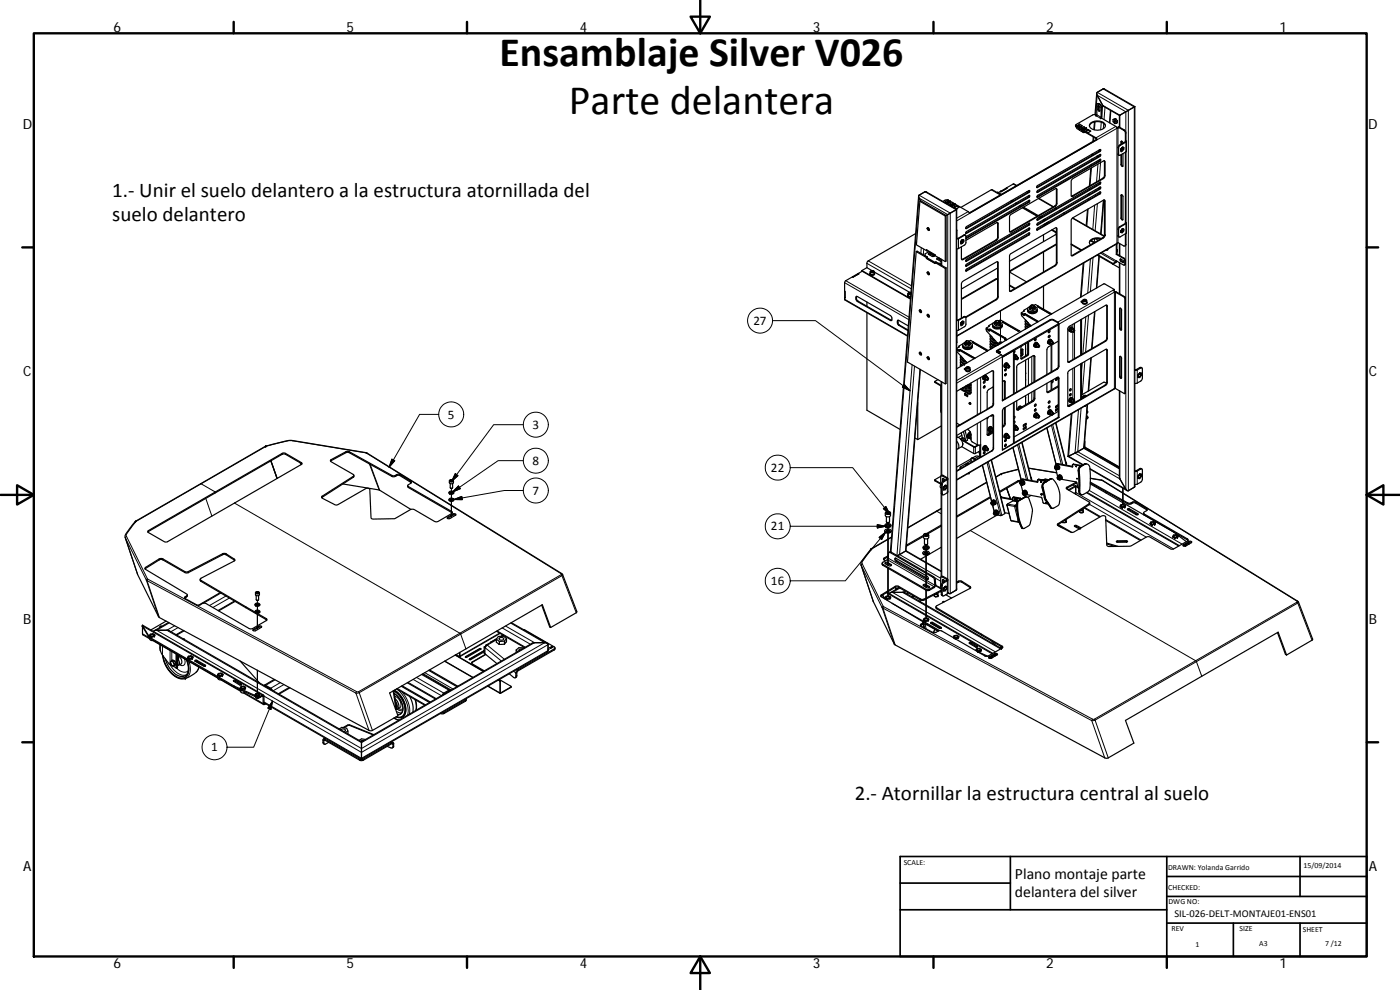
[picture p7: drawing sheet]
<svg xmlns="http://www.w3.org/2000/svg" width="420mm" height="297mm" viewBox="0 0 420 297" stroke-linecap="round" stroke-linejoin="round" font-family="sans-serif">
<defs><g id="words">
<g font-size="12.6">
<text x="149.9" y="19.9">Ensamblaje Silver V026</text>
<text x="170.7" y="34.2">Parte delantera</text>
</g>
<g font-size="6.3">
<text x="33.7" y="59.2">1.‐ Unir el suelo delantero a la estructura atornillada del</text>
<text x="33.7" y="66.4">suelo delantero</text>
<text x="256.5" y="240.1">2.‐ Atornillar la estructura central al suelo</text>
</g>
<g font-size="4.7">
<text x="304.6" y="263.9">Plano montaje parte</text>
<text x="304.6" y="269.3">delantera del silver</text>
</g>
<g font-size="4.2">
<text x="34" y="9.6">6</text>
<text x="104" y="9.6">5</text>
<text x="174" y="9.6">4</text>
<text x="244" y="9.6">3</text>
<text x="314" y="9.6">2</text>
<text x="384" y="9.6">1</text>
<text x="6.8" y="38.7">D</text>
<text x="410.6" y="38.7">D</text>
<text x="7" y="112.9">C</text>
<text x="410.8" y="112.9">C</text>
<text x="7" y="187.1">B</text>
<text x="410.8" y="187.1">B</text>
<text x="7" y="261.3">A</text>
<text x="410.8" y="261.3">A</text>
<text x="34" y="290.4">6</text>
<text x="104" y="290.4">5</text>
<text x="174" y="290.4">4</text>
<text x="244" y="290.4">3</text>
<text x="314" y="290.4">2</text>
<text x="384" y="290.4">1</text>
</g>
<g font-size="3.9">
<text x="226.1" y="97.5">27</text>
<text x="134.4" y="125.6">5</text>
<text x="159.8" y="128.7">3</text>
<text x="159.8" y="139.5">8</text>
<text x="231.4" y="141.6">22</text>
<text x="159.8" y="148.4">7</text>
<text x="231.4" y="159.2">21</text>
<text x="231.4" y="175.5">16</text>
<text x="63.4" y="225.4">1</text>
</g>
<text font-size="3.1" x="352.5" y="275.2">SIL‐026‐DELT‐MONTAJE01‐ENS01</text>
<g font-size="2.4">
<text x="271.2" y="259.7">SCALE:</text>
<text x="350.6" y="260.9">DRAWN: Yolanda Garrido</text>
<text x="391.2" y="260.6">15/09/2014</text>
<text x="350.6" y="267">CHECKED:</text>
<text x="350.7" y="271.4">DWG NO:</text>
<text x="351.6" y="279.3">REV</text>
<text x="372" y="279.4">SIZE</text>
<text x="391" y="279.6">SHEET</text>
<text x="358.7" y="284.1">1</text>
<text x="377.9" y="283.8">A3</text>
<text x="397.7" y="283.8">7 /12</text>
</g>
</g></defs>
<g fill="none" stroke="#000" stroke-width=".3">
<path d="M323 37.9v.2M324.6 37.9h.1M328.6 36.6l-.1 2.4M328.8 34.4l.5-5.8 8.6 4.9v6.1M329 34.8l1.3 .8M329.2 34.4l1.2 .8 .2-.1M329.3 27.7l9.3 5.4v114.1M329.6 31.8l-.1 .1M329.6 32.8l-.1 .1M329.9 31.1l-.2 .1M330.1 31.3l-.2 .1M330.5 36.7l-.2 2.2"/>
<path d="M330.6 35.5l.3-3.9 5.2 3v3.6M330.6 32.1l-.2 .1M331.1 26.7l9.3 5.4v114.1M331.2 37l-.1 1.6M331.6 32.2l-.3 3.7M333.2 33.1l-.2 3.7M334.7 35.6l.3 .2M334.9 37.9l-6 3.5v.2M335.3 36.7v.1M335.5 38.5v5.8l.2 .1M337.4 39l-.2 .1M337.9 39.9l-.2 .1"/>
<path d="M275.8 58.6l9.4 5.3v114.2M277.6 57.5l9.4 5.4v114.2M297.5 57l2.7 1.5M304.1 55.2l.9 .5M308.1 57.6l.4 .2M308.6 59.1l.2 .1M308.6 57.7l.2 .1M311.2 56.2l.2 .1M311.3 57.6l.2 .1M311.3 59.1l.2 .1M311.6 59.6l4.4 2.5M317 56.8l.2 .1"/>
<path d="M321.8 58.8l.2 .1M326.8 59.5v.4M327 58l-.1 .4M327.1 56.4l-.1 .4M327.6 50.4l-.5 5.3M327.6 49.3v.4M327.8 47.7l-.1 .4M327.9 46.2l-.1 .4M328.3 41.2l-.1 1.1M328.8 58.4l-.1 .4M328.9 56.8v.5M329 55.3v.4"/>
<path d="M329.4 46.9v.2M329.5 49.3l-.4 5.3M329.6 48.1v.4M329.6 57.9l-.1 .4M329.7 56.4v.4M329.8 54.8v.4M329.9 45.1l-.1 .3M329.9 55.2l.2 .1M329.9 45.4l.2 .1M329.9 48.3l.2 .1M329.9 58.1l.2 .1M329.9 56.6l.2 .1"/>
<path d="M329.9 46.8l.2 .1M330.3 48.8l-.4 5.3M331 53.5l.1 .1M331.5 52.6l.1 .1M331.5 48.5l.1 .1M335.7 46.4l-.2-.2v22.6l.2 .1M336 43.6l.1 .1M336.6 49.3l-.2 .1M336.6 42.4l-.2 .1M336.6 58.5l-.2 .1M337.7 42.3l.2 .3v3M260.2 79l13.3 7.7"/>
<path d="M260.6 78.3l12.9 7.4M276.5 74.3l-.1 1.7M277.2 74.7l-.1 1.8M278.8 76.2v.2M279.3 76v.3M280.3 76.6v.3M281.8 77.4v.3M282.6 77.9v1.7M283.8 60.7h.1M287.1 66.3l48.1-27.8v34.5l-48 27.7M287.2 69.2h-.1M287.5 71.5l.2 3.1"/>
<path d="M288.9 77.8l.1 .1M289.3 70.5l.1 .1M289.9 70h.2M289.9 79.8l.2 .1M289.9 78.3l.2 .1M289.9 68.5l.2 .1M289.9 71.4l.2 .1M290.6 63.5l-3.5 2M298.9 72l.2 .1M299.4 78.8l.2 .1M299.4 67l.2 .1M299.4 71.1l.2 .1"/>
<path d="M303.3 69.5l.2 .1M303.3 60.3l.4 .2M304.6 61.1l.4 .2M305.9 61.8l.3 .2M306.8 62.4l4.4 2.5M308.6 67.5l.2 .1M308.6 70.4l.2 .1M308.6 60.6l.2 .1M308.6 68.9l.2 .1M311.2 68.9l.2 .1M311.3 65.9l.2 .1M311.3 67.4l.2 .1"/>
<path d="M311.8 65.2l.4 .2M312.9 65l-.5-.1-.4 .3M316.5 61.8l.2 .1M316.5 79.7l.2 .1M316.6 62.5l.4 .2M316.7 69.5v.2M317 60.9l.2 .1M317 78.8l.2 .1M317 68.6l.2 .1M317.9 63.2l.3 .2M319.2 63.9l.3 .2M321.8 76.6l.2 .1"/>
<path d="M321.8 65.4l9.5 5.5M325.3 78.9l-.8 10.2M326.6 62.7l-.4 5.1M327.2 77.7l-.8 10.2M327.7 71.9v.4M328 77.3l-.8 10.2M328.5 71.6l-.1 1.1M328.5 61.6l-.5 7.2M329.3 61.1l-.6 8.2M329.8 76.8l-.8 9.7M330.3 76l4.6 2.6v.2M330.7 75.8l4.3 2.5"/>
<path d="M331 71.3l.1 .1M331.1 60.1l-.8 10.1M331.5 70.5h.1M331.5 60.2l.1 .1M332.2 74.9l-.1 .1M335 73.3h.1M335.2 73.2l-.2 .1M335.3 75.5v.1M335.7 70.8l-.2-.1v2.1M336 68.1h.1M336.1 73.1v3.6M336.1 78.9v9.3"/>
<path d="M336.5 78.3l-.1 .1M336.6 65.4l-.2 .1M337.2 78.7l-.2 .1M337.3 77.4l-.1 .1M337.7 79.2l-.1 .1M337.7 66.8l.2 .3v2.9M337.7 78.2l-.1 .1M337.9 73.6v73.2l-10.8-6.2M337.9 73.4l-.2 .1M231.8 96.2a3.8 3.8 0 0 1-5.5 3.2 3.8 3.8 0 0 1-.3-6.4 3.8 3.8 0 0 1 5.8 2.7v.5h12.9l28.4 21M253.5 84.8l19.2 11.1M253.5 89.8l18.9 10.9"/>
<path d="M253.8 84.2l19 11M257 89.6l-.1 .1M257 89.1l-.1 .1M257.5 90.3l-.2 .1M261.2 81.5a.67 .67 0 0 0 1.1 0M261.3 81.3a.44 .44 0 0 1 .6-.2 .44 .44 0 0 1 .2 .6 .46 .46 0 0 1-.5 .1 .46 .46 0 0 1-.3-.5zM267.4 96.1l-.2 .1M269.5 96.8l-.2 .1M269.5 96.3l-.2 .1M269.9 97.5l-.2 .1M272.5 88.1l.3 .3h.6M273.4 87.8a.41 .41 0 0 0-.6-.1 .41 .41 0 0 0-.1 .5l.7 .1"/>
<path d="M287.5 96l.2 3.1M289.3 95l.1 .1M289.9 81.2l.2 .1M298.8 83.7v.2M298.8 96.6a.56 .56 0 0 0 1 0M298.9 89.8l.2 .1M299.4 89l.2 .1M300.3 93.3v8.9M303.2 81.2v.2M303.3 87.3l.2 .1M307.7 98l.3 .6M307.7 97.2a1.26 1.26 0 0 0 1.1 1"/>
<path d="M307.7 96.4a1.4 1.4 0 0 0 1.3 1M310.3 91.9a.54 .54 0 0 1-.9 0M315.2 95.9v.2M316.2 95.9v.2M317.6 97.1l.2 .2 16.6-9.6v28.9l-47.3 27.3M317.7 97.1v.3M322 97.3v1.1M322 99.6v8.3M322.1 98.8l-.4 .2v.4M322.5 97v2.1M322.5 99.4v8.2M324.9 90.2a.67 .67 0 0 0 1.2 0"/>
<path d="M325.1 90a.47 .47 0 0 1 .5-.2 .47 .47 0 0 1 .3 .5 .5 .5 0 0 1-.5 .2 .5 .5 0 0 1-.3-.5zM325.9 95l-.9 11.2M326.7 94.6l-.9 11.1M328.5 93.5l-.9 11.1M332.2 91.8l.1 .1M334.1 87l-16.6 9.6v.2M335 87.5l-.2 .2v28.9M336.2 92.6h-.2M336.2 98.4l-.2 .1M337.6 89.1l-.2 .1M337.7 89.3l-.1 .2M271.4 115.4l1.7 1.8-2.3-1.1z"/>
<path d="M273.7 109.4l-4.5 57.3M274.5 109.9l-4.5 56.5 12.3 7.1M276.1 110.8l-4.4 54.6 10.8 6.1M280.6 114.6v.2M282.6 114.6v28.1M287.2 102.7h-.1M288.2 109.6l.1 .4M288.2 108.8l.2 .4 .5 .4M288.2 108a1.47 1.47 0 0 0 1.7 1M288.2 107.2a1.39 1.39 0 0 0 1.4 1M288.5 116.6l.1 .1M288.9 116.9a3.2 3.2 0 0 0 2.5 0"/>
<path d="M289.9 110.4a.67 .67 0 0 0 1.2 0M289.9 102.7a.54 .54 0 0 0 .9 0M290.1 110.2a.45 .45 0 0 1 .6-.2 .45 .45 0 0 1 .1 .6 .46 .46 0 0 1-.5 .1 .46 .46 0 0 1-.2-.5zM290.8 118l-.2 .2M291.4 117.8l-.7 .1M291.4 115.3l-1 .2M291.4 116.1l-1.1 .2-1.1-.1M293.3 113.8v10.6M294.3 113.3v10.6M296.2 113.2l-.3 .2v.5M297.1 104.1l.4 .6M297.1 103.3l.4 .5 .7 .4"/>
<path d="M297.1 102.5a2 2 0 0 0 2.4 1M297.1 101.6a1.79 1.79 0 0 0 2.1 1.1M297.1 100.8a1.42 1.42 0 0 0 1.3 1M298 111.3l.1 4.8M298.1 111.5l.1 .1M298.4 102l.1 .3M298.4 103.9h.1M298.4 102.7l1 .3M298.9 103.6h.4M299.2 105.1v.2M299.5 105.4h-.4M299.6 105.3v.3"/>
<path d="M300.1 105.8l-.5 .1M300.2 105.6v.2M300.5 106.4l-13.4 7.8M300.8 107l-13.7 8M301.4 114.4l.3 .2M302.6 109.6l-.4 .2v.4M304.1 105.2v13M304.1 118.2l-2.4 1.4M304.3 118.1l-.2 .1M305.2 107.1l-.4 .2v.4M306.4 107.6l.3 .1M306.5 106.6l.2 .1"/>
<path d="M306.7 104.8l.3 .1M306.7 106.2l.3 .1M308.2 106.6l.2 .1M308.4 102.8l.3 .1M308.4 106.1l.3 .1M308.6 107.5v8.1M308.6 118.2v2.7M309.7 107v8M309.7 117.6v2.8M310.3 106.9l.3 .1M310.3 119.4l.3 .2M311.6 103.4l-.3 .1-.1 .5"/>
<path d="M314.4 117.6l.3 .2M315.4 103.6v8.1M315.4 114.3v2.7M315.7 102.5l-.4 .2v.4M317.1 110.7l.2 .1M317.6 109.8l.2 .1M317.6 113.4l.2 .1M320.8 108.6h.2M322 110.5v9.1M322.1 120l-.3 .1-.1 .5M322.5 110.2v10M324.6 119.7l-.3 .1"/>
<path d="M324.6 106.4l-.3 .2M324.8 108.9l-.2 2.3M324.9 119.3l.1 .1M325.6 108.5l-.8 9.9M325.8 118.9a.44 .44 0 0 0-.5 0 .44 .44 0 0 0-.2 .4M327.4 107.4l-.8 10M331.6 115.5l.2 .1M331.6 102.3l.2 .1M332.2 105.1l.1 .1M332.2 114.7h.1M332.2 101.4l.1 .1M336.1 117.3v26.4l-13.5-7.8 1.1-12.9"/>
<path d="M336.2 107l-.2 .1M336.2 112.9l-.2 .1M337.7 117.9l-.1 .1M341 110.9l.3 .1v3.9M342.1 110.3l.2 .1M79.7 133.9h.2M79.8 133.9h.1M79.9 133.9l-19.5 11.3M81.3 138.2l1.9 5.3M84.7 136v.3M85.7 136v.3M87.8 132.2h-.5a26.5 26.5 0 0 0-7.4 1.7"/>
<path d="M87.9 132.2l21.8 3.7M90.1 138.9l.2 .5M90.4 138.8v.3M99.4 137.9v.3M103.8 135.5v.3M104.8 135.5v.3M109.8 135.8l.1 .1M110.1 135.9h-.2l58.5 36.2M110.9 139.2l2.9 7.8M111.1 139.3l2.9 7.8M117.6 137.8l.9 .4-1.7 2zM131.7 124.3h-5.8l-9.1 15.9"/>
<path d="M157 138.2h-7.5l-13.7 9.4M157 127.4h-8.8l-12.7 17M288.8 131.3l-.1 .2M289.9 139.5v.1M290.6 130.5a.55 .55 0 0 1 .5 .8M290.7 139.2a.43 .43 0 0 0-.5-.1 .43 .43 0 0 0-.2 .5M291 120.8h.1M291.3 121.2h.1M292 137.4l-.2 .1M292.3 134l-.1 2.1M292.6 134l.1 2.1M293.3 127.1l.1 6.5"/>
<path d="M293.8 135.4l.3 .9M294.3 123.9l-.2 .1M294.3 126.5v7M294.9 139.6l2.7 10.8M295.4 135.5v.1M296.2 138.8l4.1 15.9M296.2 134.4l-.3 .2v.4M296.3 122.8l-2 1.1M296.5 130.4l.3 .2M296.6 138.6l4.1 16M297.5 138.1l4 16M297.5 122l.2 .1"/>
<path d="M297.5 135.3h.2M297.8 128.7l-.4 .2v.4M298 129.8l.1 4.6M298 121.1l.2 .1M298 124.7l.2 .1M298.1 134.4l-.4 .7-3.5 2M298.1 134.4h.1M300.9 127.9l.3 .1M301.4 127l.3 .1M302.6 130.7l-.4 .2v.4M304 134.3l2.5 9.6M304.1 120.8v12.2"/>
<path d="M304.1 133l-3.3 1.9M304.3 132.9l-.2 .1M305.2 128.2l-.3 .1-.1 .6M305.4 122.9l.2 .1M305.4 133.5l2.6 10.4M305.8 133.3l2.7 10.7M306.6 132.8l2.9 11.4M309.8 120.3l.3 .1M311.6 124.6l-.5 .3 .1 .3M314.2 128.4l2.8 10.9M315.6 127.6l2.9 11.7M315.7 123.6l-.4 .2v.5"/>
<path d="M315.9 127.4l3 12M316.8 126.9l3.2 12.7M317.5 139.1l-.3 .2M320.8 121.8l.2 .1M321.7 124.1l-1 12.8 4.4 2.5M322 120.8v.1M322.2 139.3l-.3 .1M322.5 120.5v.3M324.1 139.6l-.2 .1M324.1 140h.3M324.3 139.8l-.2 .2M324.5 122.5l-1.1 13 12.5 7.2"/>
<path d="M325.3 139.3h.3M325.5 132.2v2M326.3 121.5l-1.1 13 10.7 6.2M40.6 156.5l.3-.1zM40.7 156.4h.2M44.5 159.2v.3M60.2 145.2h.2M60.4 145.2l-19.5 11.2-3 4v.4l6.5 13 62.8 33.8h.4l30.4-17.6M60.4 145.2l4.2 2.4M61.8 149.5l1.8 5.4M70.4 150.9l67.6 39.1M96.7 148.9v.3"/>
<path d="M106 142.9v.3M117.6 142.6v.3M118.6 142.6v.3M119 142.4v.3M120.1 142.4v.3M122.6 146v.3M123.3 144.4v.3M134.3 155.2v.3M134.9 144.3a.73 .73 0 0 0 1.2 0M135 144a.46 .46 0 0 1 .6-.1 .46 .46 0 0 1 .3 .5 .47 .47 0 0 1-.6 .2 .47 .47 0 0 1-.3-.6zM135.5 148.3v1.8zM135.5 146.6v1.4"/>
<path d="M135.5 150v.1M135.5 150.4v4.9M135.6 153.5v.3M136 154.2v.3M136.2 149.9l2.4-1 .2 1zM136.6 142.1l.8 .6-1.9 1.7zM137.6 145.8l.6 .8-2.4 1zM157 147.2h-5.6l-15.2 2.7M237.2 157.9a3.7 3.7 0 0 1-5.4 3.5 3.7 3.7 0 0 1-.6-6.4 3.7 3.7 0 0 1 5.9 2.4l.1 .5h28.6M237.2 140.3a3.7 3.7 0 0 1-5.4 3.5 3.7 3.7 0 0 1-.6-6.4 3.7 3.7 0 0 1 5.9 2.4l.1 .5h18.7l11.1 14M263.3 157.4l2.5 .5-2.5 .5zM265.1 152.6l.8-.6 1.1 2.3z"/>
<path d="M265.7 153.9a.91 .91 0 0 0 1.6 0M265.8 159.6l-12.1 14.7h-16.5a3.7 3.7 0 0 0-5.4-3.5 3.7 3.7 0 0 0-.8 6.3 3.7 3.7 0 0 0 6-1.9l.2-.9M266 153.6a.64 .64 0 0 1 .7-.2 .64 .64 0 0 1 .4 .7h-.1a.55 .55 0 0 1-.8 .2 .55 .55 0 0 1-.2-.7zM266.5 158.3v1.3zM266.5 156.8v1.1M266.5 159.3v.3M266.5 160v9.6M280.6 144.1v.2M281 153.4h.2M281.2 153.4l1.3 .7M281.2 153.4l-8.8 5M282.5 152.7l-1.3 .7"/>
<path d="M282.5 148l.3 .1M282.5 145.3l.3 .1M282.6 148.3v24.7M283 144.4l.3 .1M283.1 142.6l-.3 .2M283.1 143.6l-.3 .2M284.3 143.4l-.3 .1v.3l.3 .1v3.9M284.4 143.4v-79l-8.6-5-8.4 106.2-.2 .2M284.4 147.7v26.1M288.3 140.4v.2M291.2 159.2l67.6 39M296.1 144.8l-9 5.2"/>
<path d="M297.6 150.7l.4 .2v.4M297.9 151.5l.5 2M298.4 153.7l.4 .2v.5M300.5 142.1h.2M300.6 142.1h.1M300.7 142.1l-1.8 1.1M302.1 146.5l1.2 3.1M302.3 151.2l2.3 .6M303.3 155.6l-1.1-4 2.3 .4 1 4M303.4 156.2l2.3 .3M304 149.9l-.1 .1M304 150.3l1.2 .2"/>
<path d="M304 150.2l.6 .1M304.3 149.1l-.3 .2M304.5 149.8l.4 .1v.4M304.6 149.8l.3 .4a.26 .26 0 0 1-.4 0 .26 .26 0 0 1 .1-.4zM304.7 151.9l.5 1.5M304.9 150.3l.4 .1M305.1 150.9h.3M305.5 150.3h.2M305.5 144.3v.3M305.7 140.9l-5 1.2M305.8 156.5v.1M306.2 149.5l-.3 .1"/>
<path d="M306.2 144.8l.4 .1v.5M306.4 149.7l-.3 .2M306.6 158.3l.3 .1M307 143.7l-.2 .2M307 147.8l.4 .2v.4M307.4 149.2h.3M308.7 140.5l8.5 1.4M311.4 144.6l-.1 .1M311.8 143.8l-.3 .2M312.5 144.4l.1 .3M312.7 148.1l.2 .3M312.7 146.3h.3"/>
<path d="M313 143.9l.3 .2M313.4 149.3l.2 .1M313.5 144.8h-.3M313.6 143.8l1.1 .2M313.6 149.3l.1 .1M313.6 144.2l-.2 .1M313.7 150h.2M313.7 144.1v.1M313.9 150h.1M313.9 144.4l-.3 .2M314 150.6l.2 .3M315.1 143.7h.3"/>
<path d="M315.2 152.3h.4M316.7 140.1l.4 .3v.4M317.5 143.2l.3 .2v.4M317.5 157.1v.3M317.7 157.7v.1M318.9 156.5h.1M318.9 156.6l.3 .2M319.9 156.4l.1 .1M320.1 146.5l.7 .4M320.2 146.2v.3M321.9 140l-.1 .1M322 145.5l.6 .4"/>
<path d="M322.4 148l.4-.3 29.4 17M323 157.6v.3M323 144.9l.2 .1M323.6 141.2l.3 .1M323.8 147.2l.1 .1M323.8 146.5l-1-.5-1.9 1.1M323.9 147.2l.2 .1M324 147.9h.1M324 147.9l.3 .4M324.1 158.5h.1M325.6 152.3l4.7 2.7M326 147.8l27.7 16.1"/>
<path d="M326.8 151.2v.2M326.9 147.1l27.9 16.2M327 151.3l17 9.9M327.2 143.6l3.4 .5M330.6 144l.2 .2M331 144.2h-.2l58.4 36.2M331.7 147.4l.1 .5M331.8 155.9l10.7 6.2M331.9 147.6l.2 .4M337 146.5v5M338.4 150.9v.3M338.9 152.7v.3"/>
<path d="M339.5 150.9v.3M339.8 150.7v.2M340.9 150.7v.3M341 141.2l.3 .1v4M341.5 154.1v.3M342.1 140.6l.2 .1M343.4 154.2v.3M344.1 152.7v.3M37.6 161.3l6.3 12.8M38 161l-.4 .4 3.7 10.9M43.7 170.2v.4M43.9 174.1l.2 .1"/>
<path d="M43.9 174.1l3.7 11M44.1 174.2l62.7 33.8M44.1 174.2l3.7 11.1M44.2 173.7l-.3 .4M44.4 173.8l-.3 .4M47.8 167.7v.3M48.9 167.7v.3M55.5 171.5v.3M55.6 179v.3M56 178.8v.3M56.5 171.5v.3M60.3 174.1v.3"/>
<path d="M66.3 177.9l-5.2 3.1M66.8 166.1v.3M67.8 178.8l-4.9 2.9M67.8 166.2v.3M68.8 179.5l-4.9 2.8M70.3 167.8v.2M76.7 177.9a.69 .69 0 0 0 1.2 0M76.8 177.6a.45 .45 0 0 1 .6-.2 .45 .45 0 0 1 .2 .7 .47 .47 0 0 1-.5 0 .47 .47 0 0 1-.3-.5zM168.6 172.1h-.2v.3M168.9 172.4l-.3 .3-30.4 17.6M258.4 169.5l6.3 12.8M258.8 169.2l-.3 .4 3.6 11"/>
<path d="M261.5 164.7h.2zM261.5 164.6l.2 .1M263.8 161.2l2-1.6-1.2 2.3zM264.5 178.5v.3M264.9 169.3v.3M265.4 167.4v.3M266 177.8l31.7 18.4M266.3 167.9l14 8.1v.3M266.4 168.8v.3M266.5 170.5v8.5M266.6 167.5l14 8.1M267.4 169.4v.2"/>
<path d="M267.6 161.2l-5.9 3.5-3 4.1 6.4 13.2 62.8 33.8h.5l30.4-17.6M268.7 175.9v.3M269.2 168.3l-.3 .1M269.7 175.9v.3M270.1 176.4l-2.3 1.3 31 17.9M271.6 177.3l-.7 .4 29.4 17M272.6 177.9l-.5 .3M274.1 178.8l-.4 .3M276.3 179.7v.3M277.2 160.5a.89 .89 0 0 0 1.5 0M277.3 179.8v.2M277.3 160.3a.65 .65 0 0 1 .8-.3 .65 .65 0 0 1 .4 .7 .66 .66 0 0 1-.7 .2 .66 .66 0 0 1-.5-.6z"/>
<path d="M277.8 175.4v.3M277.9 164.9v1.3v-.3M277.9 163.4v1.1M277.9 166.6v9.6M277.9 176.8v8.8M277.9 164.9v1.3M277.9 164.3v.2M277.9 177.1v8.3M278.5 173.7l-.3 .1M278.9 176v.3M278.9 176.8v.3M280.2 173l-.3 .2"/>
<path d="M280.4 178.7v.1M280.5 173.4l1.8 1M280.7 173.8l-.3 .2M280.8 175.6l1.4 .7M282.5 178.3l.3 .2M282.5 175.6l.3 .1M283 174.7l.3 .1M283.1 173l-.3 .1M283.1 173.9l-.3 .2M284.3 173.7l-.3 .1v.3l.3 .2v3.9M287.6 174.4v.3M288.7 174.4v.3"/>
<path d="M291.2 176v.3M335.4 162.3v.3M338 162.2v.3M355.1 163.4v.3M355.4 163.6l.4 .3M356.2 163.1l-.5 .3M356.4 161.7v.3M356.8 162.5v.2M42.8 188.1l.1 .1M42.8 190.2l2 1.1M42.9 187.9l35.8 20.7 .3 .4 .2-.1 29.3 16.8 56-32.3M48.1 193.5v1.6"/>
<path d="M48.8 193.9v2.7M48.9 196.8a7.7 7.7 0 0 0 5.5 6.7 2.53 2.53 0 0 0 2.3-3.3l-.6-2.1M50.8 186.9l-3.8 2.2 61.5 35.5 55-31.8-10.2-5.9M51 195.2v4.2a4.6 4.6 0 0 0 4.9 3.1M51.6 195.5v2.7M51.6 199.6h.1M52.4 187.7l-2.3 1.4 58.4 33.7 51.9-30-8.7-5M52.8 196.2v4.2M53.3 196.5v1.6M53.5 198.1l-.2 .1M53.5 188.3l-2.2 1.2M53.6 197.4l-.2 .1"/>
<path d="M55 189.1l-2.2 1.3M55.4 197.7a1.19 1.19 0 0 1 .2 1.3 1.19 1.19 0 0 1-1.2 .7l-.5-.3M56.8 198.8a3.8 3.8 0 0 1-1.2 4.8M59.1 198.1v.3M61.6 199.6v.3M70.3 180.3l-4.9 2.9M73.8 182.1v.2M76 188.8v.3M77.2 180.1v1.5M77.2 183.6v.1M77.2 184v4.9M77.3 181.9v1.8z"/>
<path d="M77.7 187.9v.3M79.9 185.6v.3M133.5 198.3l8.5 4.9M138 190l.2 .3M138.1 197h.1M138.2 190.3l1.6 4.4M138.2 190.3l-30.4 17.5M139.7 197v.1M140.9 197.7v.1M141.7 198.6v.1M144 194.6v.1M145.1 195.3v.1"/>
<path d="M145.7 194.4l4.8 3.9M145.8 193.6l.2 .1M147.4 192.6v.1M149 192l-2.7 1.6 5.1 4.2M149.2 189.3l8.4 4.9M149.9 189.9l-12 6.9M150.1 190.1l-12 6.9M150.3 193.4l-.7-.2 .3 .2M150.7 188.4l8.5 4.9M151.2 190.7l-.3 .2M152 192.5l-.2 .2M164.5 195.2l-56 32.3-29.3-16.9"/>
<path d="M166.4 194.7v.3M172.9 183.9l-4.5-11.5-30.4 17.6M264.7 182.3l.3 .2M264.7 182.3l3.7 11M265 182.5l62.6 33.7M265 182.5l3.7 11M265.1 181.9l-.4 .4M265.2 182l-.2 .5M276.3 187.6v.2M276.4 187.3v.3M276.8 187v.3M277 187l.4 1.4"/>
<path d="M277.6 187.4l.3 1.3M279.9 186.7v.3M280.5 188.8l-.4 1M281.1 182.4v.2M282.4 188.2v.3M283.5 180.5h.1M293.3 193.9v.2M294.6 190.3v.3M296.9 197.1v.3M298 196.7l-.5 .3M298.4 196.5l.4 .3M298.5 196.1v.3"/>
<path d="M300.6 194.6h-.1M300.7 193.9l-.1 .4M358.8 198.2l.3 .3M359.1 198.5l1.6 4.4M359.1 198.5l-30.5 17.6M389.4 180.4h-.2l.1 .3M389.7 180.6l-.1 .3-30.5 17.6M393.8 192.1l-4.5-11.4-30.5 17.5M53.1 200.6a2.64 2.64 0 0 0 3.4 .7M53.3 200.4l-.3 .1M59.7 200.2l-.8 1.5M71.1 206.5l1.2 .7"/>
<path d="M72.4 205.2v.3M73.3 207.8l5.7 3.3 .2-.2 .3 .4M77.1 208.9v.3M77.2 201.1v7M78.1 208.9v.3M79.7 205.9h.1M81.2 206.8h.1M81.8 210.4l-5.7 13.8h-8a3.7 3.7 0 0 0-5.5-3.2 3.7 3.7 0 0 0-.3 6.4 3.7 3.7 0 0 0 5.8-2.7v-.5M81.8 210.4l-.5 2.5-.9-.4zM82.6 204l-2.9 1.6M84.1 204.8l-2.9 1.7M85.2 205.4l-3.2 1.9"/>
<path d="M86.8 206.2l-3.3 2M103.3 218.4l1.4-.8 7.3 2.9M106.8 208l3.9 11.1M107.1 207.5l-.3 .5M107.6 207.6l.2 .2M107.8 207.8l-1 .2M107.8 207.8l4 11.4M118.2 207.3a6.3 6.3 0 0 1 3 7.1 1.7 1.7 0 0 1-2.3 .7M118.2 207.2a6.4 6.4 0 0 1 3.1 7.2l-.6 .7M118.3 215.4l1.5 .6M118.4 208.1a5 5 0 0 1 2.2 5.9l-.7 .4-.5 .1M118.5 209a2.56 2.56 0 0 1 1.6 3.3l-.2 .1"/>
<path d="M118.5 209.2l-.2 .1M118.9 212l-.2 .2M119 213.4l1.5 .5M119.1 206.7a8.2 8.2 0 0 1 3.2 7.9M119.2 212.8l.6 .3 1 .1M119.2 206.6l8.5 4.9M119.6 212.6l.7 .2 .6-.2M120.2 214.2l-.9 .1M120.8 207.7a8.3 8.3 0 0 1 2.1 6.6M122.5 204.7l8.4 4.9M124 203.8l8.4 4.9M124.5 209.9l.4 2-.1 1.2"/>
<path d="M125 203.2l8.2 4.8M126.5 202.4l8.2 4.7M127 202.1l8.4 4.9M127.5 201.8l8.4 4.9M132.2 214v.1M133.2 208.3h.1M133.3 213.8v.3M134.7 207.4h.1M139.7 210.1v.3M146.4 205.8l3.8 2.2M150.1 204.3v.1M153.3 206.2v.1"/>
<path d="M154.1 201.4l.7 .6M155.1 200.9l.2 .2M155.1 202.7l-.3 .1M327.6 216.2l3.9 11.2M327.9 215.8l-.3 .4M328.4 215.8l.2 .3M328.6 216.1l-1 .1M328.6 216.1l4 11.3M96.9 222.8l.3 .1M97.8 221.6l-.4 .1v.3h-.5M108 227.8v.3M109 227.8v.3"/>
<path d="M117.3 222.7l.3 .1M117.6 223.1l.4 .2M118.1 223.9l-.1 .2"/>
<circle cx="135.4" cy="124.3" r="3.8"/>
<circle cx="160.8" cy="127.4" r="3.8"/>
<circle cx="160.8" cy="138.2" r="3.7"/>
<circle cx="160.8" cy="147.2" r="3.8"/>
</g>
<g fill="none" stroke="#000" stroke-width=".36">
<path d="M322.8 37.6l.2 .5 6.1 3.7M323.1 38.2v.4l.8 .4M323.2 37.6l.8 .5M323.2 37.6h.1M323.2 37.6l.9 .5M323.8 37.9h.3v.3M323.8 37.5l-.4 .2M323.9 37.6l-.3 .2M323.9 38.9h.1M323.9 38.7v.3l.3-.2M323.9 38.7v.3M324 38.1l.1 .1"/>
<path d="M324 38.1h.1M324.2 38.8l-.2 .1M324.3 38.8l-.4 .2M324.5 39v.3M324.5 39.3l.8 .5M324.5 38.4l.2 .3zM324.5 39.3h.1M324.5 39.3l.7 .4M324.6 37.9h.1M324.6 37.8l-.7 .5-.8-.5 .2-.1-.1 .2M324.6 38.6l.8 .5 .8-.4-.3-.2 .2 .2M324.7 37.7l-.1 .2"/>
<path d="M324.7 37.7l-.1 .3M324.7 37.7l-.9-.4v.3l.7 .4M324.7 38.8l.7-.4 .3 .2-.3-.2zM325.3 38.9h.1M325.2 39.4l.1 .4M325.2 39.7h.1M325.3 39.5v.3l.3-.2M325.4 38.4l-.1-.4-.8 .4M325.5 38.7h-.4v.2M325.5 38.2l.3 .3M325.7 39.3l.9-.4 .8 .4-.8 .5zM325.9 39.5l.7-.4 .6 .4"/>
<path d="M326.1 38.4l-.9 .5M326.1 38.4h.1M326.1 38.4l-.8 .5M326.6 38.9v.2M327 37.8a2.9 2.9 0 0 1 4.8 0M327.4 36.9a3.2 3.2 0 0 1 4.3 .6 2.06 2.06 0 0 1-2.7 1.5 1.56 1.56 0 0 1-1.9-1.7zM328.5 36.6l-.2 2.3M329 34.8l.2-.4v-3a.79 .79 0 0 1 .8-.1 .79 .79 0 0 1 .4 .8v3.1l-.2 .3h.4l4.4 2.5a.41 .41 0 0 0 .1 .4 .41 .41 0 0 0 .4 .1l.2-.5 2.1 1.4 .1 2.8M329 34.5v.3M329 34.5l-.3 .2 .3 .1M329 34.5l-.9-.1-5.3 3.2 .2 .3 5.9 3.5 .4 .5M329.1 28l-.5 6.4"/>
<path d="M329.3 31.2a1.03 1.03 0 0 1 1.3 .9v3l-.2 .5M329.5 31.7l.5 .4v1.2a.4 .4 0 0 1-.4 0 .4 .4 0 0 1-.1-.4zM329.7 31.7v1.2l.3 .4M333.4 33.2l-.3 3.7M334 35.9v.6l.5 .6 .5-.1M334 35.9l.5-.1 .5 .6M334.7 35.6l-.7 .3M334.9 35.6l-.4 .2M335 35.8l.3 .4M335 36.4v.6M335.2 38.4h.3M335.3 36.2v.5"/>
<path d="M335.3 36.8l-.3 .2M335.3 36.2l-.3 .2M335.5 38.1l2.1 1.4 .1 2.8M335.9 34.6v3.5M340.6 32l-4.7 2.6M340.6 32l-9.3-5.4-2 1.1-.1 .7 1.8 3.3 4.9 2.9M340.6 32v113.9M275.7 58.9l-8.5 106.7M284.5 60h-.7l-.9 .5M299.2 57.8l.2-.1 1.1 .6M300.3 57.4l.2 .1M300.3 58.4l-2.7-1.5-9.2 5.3"/>
<path d="M302 56.4l.2 .1-1.7 1M302 56.4l-2.4 1.4M305.1 55.6l-1-.4-2.1 1.2M308.3 57.5l.3 .2M308.9 58.6l-.3 .5-18.8 10.9M308.9 57.1l-.3 .6-18.8 10.8M311.2 55.8l18.9-10.9h.3l-.3 .6-18.9 10.8zM311.4 57.2l18.8-10.9 .2 .1-.3 .5-18.7 10.9zM311.4 58.7l18.8-10.9 .2 .1-.3 .5-18.8 10.8zM311.8 59.5l4.4 2.5M317 56.6v4.3l-.3 .8-13.7 7.8M321.8 53.7l9.3-5.4h.5v4.4l-.2 .7-9.7 5.5-.2-.2v-4.4z"/>
<path d="M326.6 59.6v.4M326.8 58.1l-.1 .4M326.9 56.5l-.1 .4M327.4 50.5l-.4 5.3M327.5 49.4l-.1 .4M327.6 47.8l-.1 .4M327.7 46.3l-.1 .4M328.1 41.1l-.1 1.3M329.1 41.8l-38.2 22.1M329.1 41.8l.2 .1M329.2 46.9l.2 .3M329.3 41.9l-38.4 22.1-.2-.4-4.1-2.4"/>
<path d="M329.3 46.8l.3 .2M329.8 45.1l.3 .1M330.1 44.9l.1 .1M330.2 56.1l-.3 .5-18.7 10.8M330.2 46.3l-.3 .5-18.7 10.9M330.2 54.6l-.3 .6-18.7 10.8M330.2 44.9l-.3 .5-18.8 10.8M330.2 47.8l-.3 .5-18.7 10.8M330.2 57.6l-.3 .5-18.8 10.9M331.3 48.3h.1M331.4 48.2l.1 4.4-.4 .8-9.6 5.4M331.4 60l-.1 10.9-.2 .3-9.6 5.5"/>
<path d="M336.4 44.7v.5M336.4 45.2l.1 .1M336.4 45.2h.1M336.5 44.7h-.1M336.5 44.7h.1M336.5 58.4l.4 .2 .1 .3v7a.41 .41 0 0 1-.4 0 .41 .41 0 0 1-.2-.4zM336.6 46.3v3l.4 .6M336.6 58.4v7l.4 .5M336.6 42.3v.9M336.8 44.2v.1M336.8 44.5l.1-.1a.27 .27 0 0 1 .2 .5 .27 .27 0 0 1-.5-.1zM336.8 44.3l-.3 .4"/>
<path d="M336.9 44.2h-.1M336.9 44.2l.4 .1-.1 .6-.4 .4h-.3M336.9 44.2l-.1 .1M337 46.1v3.7a.31 .31 0 0 1-.4 .1 .31 .31 0 0 1-.1-.4l-.1-3.1M337 42.9h.1M337 42.9a.36 .36 0 0 0-.1-.4 .36 .36 0 0 0-.5 0v.8M337.7 42.3l.1 .2-2.2 1.5-.1 2.2 .3 .4M337.7 45.7v21.1M337.9 42.2v.4l-2.1 1.4v2.6h.3l1.8-1M337.9 45.6v21.1M337.9 42.2l-.2 .1M338 42.4l-.1 3.2"/>
<path d="M274.8 70.1l-14.2 8.2-.4 .5v1.5M275 75.5l-2.7 33.1 11.4 6.6 .2-.2v-34.6M276.1 60.4l-1.1 13.1 3.1 1.7M276.3 60.3l-.6-1.1 .1-.5 2.1-1.2 9.2 5.3M278 77.3v.2M278.1 77.3v.2M278.1 77.5l2.5 1.5M278.1 77.5l2.5 1.6v-.4M278.1 75.2h.1M278.1 75.2l2.6 1.5M278.1 75v.2M278.3 77.1l-3.1-1.7-.2 .1 3 1.8"/>
<path d="M278.3 77.1v.1M278.3 77.1l-.3 .2M278.3 77.1l-.2 .2 2.5 1.4 .3-.1M278.4 68.3a.44 .44 0 0 1 .5 .3 .44 .44 0 0 1-.3 .6l-.3-.5zM278.5 68.3v.4l.4 .4M278.6 76l.6-.1 1.1 .7a.31 .31 0 0 1 0 .4 .31 .31 0 0 1-.5 0l-1.1-.7zM278.6 68.4v.2l.3 .3M278.6 76.3h.7l1 .6M278.7 75.5l-1.1 .7v.6l.7 .3M279 76.2l-.1 .3M280.9 78.6v.1M280.9 78.6l.6 .4h1"/>
<path d="M280.9 78.6l-.3 .2 3.1 1.7M280.9 78.6l3 1.8M281.2 77.8l.4-.1 .9 .4M282 79.3h.5M282.5 77.8l-.7-.4a.34 .34 0 0 0-.4-.1 .34 .34 0 0 0-.2 .5l1.3 .6M282.5 77.8v1.7M283.7 60.4l.9-.4 .1 .3-.8 .4M283.7 60.4l.2 .3M283.7 60.4l.1 .3M283.8 60.7h.1M283.9 64.7l-7.6-4.5-.2 .2 7.6 4.4M283.9 64.7l-.2 .1v13.7"/>
<path d="M283.9 64.7v13.6l-.2 .2-5.6-3.6v.3M284.4 60.9l-.1 .1M284.4 60.9h.1M284.6 60.4l.2 .2M284.6 60l.6 .4M284.7 60.7h-.5l.1 .2M284.7 60.2l.3 .3M285.1 61.2l.1 .3zM285.1 61.2h.1M285.1 60.5l.1 .2M285.1 60.5l.2 .1-.8 .5-.7-.5M285.2 60.4h.1"/>
<path d="M285.2 60.4l-.9 .5M285.2 61.4l.7 .5 .8-.5-.2-.1 .1 .2M285.3 60.4l-.9 .5M285.3 60.4h.1M285.3 60.4l.5 .3M285.8 61.7l-.1 .1M285.8 61.6v.1M285.8 60.7l-.7 .5M285.8 60.7l.2 .4-.7 .4 .6-.3 .3 .1-.3-.1M285.9 60.8l.6 .4M286 61.5h-.4v.2l.2-.1M286 61l.4 .2"/>
<path d="M286.3 62.1l.8-.4 .8 .4-.8 .5zM286.5 62.2l.6-.3 .6 .3M286.6 61.2l-.8 .5M286.6 61.2l-.9 .4M286.6 61.2h.1M287.1 68.9l.1 .3M287.1 62.8l-3.2 1.9M287.1 71.7l.6-.1 1.9-1.1 .3 .2v2.1l-.3 .6-1.9 1.2h-.6M287.1 62.8v113.9M287.1 61.7v.2M288.4 72.9v.1M288.4 72.4v.5"/>
<path d="M288.4 72.4v.1M288.4 72.4h.1M288.7 72.2h.2a.27 .27 0 0 1 .1 .4 .27 .27 0 0 1-.4 0zM288.8 72l-.4 .4M288.8 71.9v.1M288.9 71.9l-.1 .1M288.9 71.9l.4 .1v.5l-.4 .5h-.5M289.8 70.5l-.3-.1-2 1.1h-.4M289.9 72.1l9.2-5.3h.4l.1 4.4-.5 .9-10.2 5.9-.4-.3v-3.6M289.9 71.1l19.1-11-.2 .6-18.9 10.8M290 69.5l18.8-10.8h.2l-.2 .5-18.8 10.9zM290 79.4l19-10.9-.2 .5-18.9 10.9z"/>
<path d="M290 77.9l18.8-10.9h.2l-.2 .6-18.9 10.8zM290 68.1l18.8-10.9h.2l-.2 .6-18.8 10.8zM299.3 66.7l.1 4.6-.4 .6-10.4 6M299.3 78.5l.1 10.6-.3 .5-9.3 5.5M303.3 64.4l13.4-7.8 .5 .1v4.3l-.4 .8-13.6 7.8-.2-.2v-4.4zM303.3 76.1l13.4-7.7h.5v10.5l-.2 .6-13.8 8-.2-.3v-10.4zM303.5 60.2l.4 .2M303.7 60.1l.3 .2M304.8 61l.3 .2M305 60.9l.3 .2M306.1 61.7l.3 .2M306.2 61.6l.4 .2"/>
<path d="M307 62.3l4.4 2.5M307.2 62.1l4.4 2.6M308.9 67l-.3 .5-18.8 10.8M308.9 69.9l-.3 .5-18.8 10.9M308.9 60.1l-.3 .5-18.7 10.8M308.9 68.4l-.3 .5-18.8 10.9M311.2 68.5l18.9-10.9 .3 .1-.3 .5-18.9 10.9zM311.4 65.5l18.8-10.9 .2 .1-.3 .6-18.8 10.8zM311.4 67l18.7-10.9 .3 .1-.3 .5-18.8 10.8zM312 65.1l.3 .2M312 65.1v.1M312.3 65h.6"/>
<path d="M312.5 65v.3M312.7 65.1l-.5 .2M313.2 65.9v.4M313.2 70.4v2.1M313.2 75.6v6M313.4 67.5l.1 .1M313.4 65.8l.4 .2M313.5 67.3l.2 .2M313.6 67.2l.2 .2M314.1 67l.3 .1M314.3 66.9l.2 .1M314.7 66.5l-1.3 .9v.3"/>
<path d="M315.6 69l1.3 .8 .1 .4-14 8.2M315.8 68.9l1.2 1M316.8 62.4l.3 .2M317 68.3v10.5l-.2 .6-13.8 8M317 73.4l-14 8.2M317 73.2l-14 8.1 .2 .5 4.8 2.8M318 63.1l.4 .2M319.3 63.9l.3 .2M321.5 73.2l3.1 1.8M321.5 73.4l2.9 1.7M321.8 65.4l9.3-5.3h.5l-.1 10.9-9.8 5.8-.2-.2v-10.5zM321.9 65.4l9.5 5.4"/>
<path d="M325.1 79l-.8 10.2M326.4 62.8l-.4 4.9M327.3 72.2l1 .6M327.4 72.1l1.1 .6M328.7 71.6l.9 .5M329.3 76.6l4.7 2.7M329.5 76.5l4.5 2.6M329.9 76.9l-.7 9.5M330.4 71.7a2.77 2.77 0 0 0-3.4 1.1M330.5 71.5a2.91 2.91 0 0 0-3.5 1.1l.3 .8M331.3 60l-.9 10.3M332.2 74.9h.1"/>
<path d="M332.2 74.9l.2 .1M332.5 74.7l-.2 .4-.3-.1M332.5 74.7h.1M334 79.3l1.9 1.1M334 79.1v.2M335 76.3l2.4 1.5 .2 1.6-.4 .1-2.2-1.2-.1 .3-.9 .5M335 73.3v3M335.2 73.1v3.1M335.2 78.4l-1.2 .9M335.2 74.8l.2 .2M335.2 76.2l2.3 1.3 .2 .7v1.1l-.2 .2M335.2 76.2l-.2 .1"/>
<path d="M335.3 75.6l-.1 .1M335.4 75l-.1 .5M335.4 75l-.2 .1M335.9 73v3.6M335.9 78.8v9.3M336.1 77.8l.9 .3a.34 .34 0 0 1 .3 .3 .34 .34 0 0 1-.3 .4l-.7-.4zM336.3 77.7l.2 .6 .8 .4M336.4 69.7l.1 .1M336.4 69.2v.5M336.5 69.1v.1M336.5 69.8h.1M336.5 69.1l-.1 .1"/>
<path d="M336.5 69.2h.1M336.8 68.7l-.3 .4M336.8 69h.3a.3 .3 0 0 1-.1 .4 .3 .3 0 0 1-.4 0zM336.8 68.7l-.3 .5M336.8 68.7h.1M336.9 68.7h-.1M336.9 68.7h.1M336.9 68.7h.3M337.2 68.7v.7l-.4 .4h-.3M337.7 70.1l-.1 3.7-2.1-1-.4 .4-47.9 27.7M337.7 66.8v.2l-2.1 1.5-.1 2.2 .3 .4M337.9 66.7l.1 .4-2.2 1.5v2.5h.3l1.8-1.1"/>
<path d="M337.9 70v3.4l-.3 .4M337.9 66.7l-.2 .1M338 66.9l-.1 3.1M253.5 89.3h.1M253.5 89.3l.1 .7 18.8 10.9M253.5 89.3l.2 .1M253.5 87.4v1.9M255.9 83v.1M255.9 83l-2.3 1.5 .1 4.9-.2-.1M257 89h.3l9.9 5.7a1.2 1.2 0 0 1 .4 1.5h-.4l-9.9-5.8-.4-.5zM257.1 88.9v.9l.4 .5 10.1 5.8M257.5 82.1l.2 .1"/>
<path d="M257.5 82.1l-1.6 .9M257.7 82.2l-1.8 .8M258.7 81.2l14.5 8.5M258.7 81.2l14.6 8.4M258.8 81.4l-1.3 .7M260.2 90.6v1.3M260.2 93.8v29.3l9.9 5.7M260.2 80.3l-1.5 .9M260.2 80.3l1.4 .9M261.1 82.1l.1 .4M261.2 82.3v.2M261.2 81.9v.4"/>
<path d="M261.2 81.4l.9-.2 .2 .2v.7a.67 .67 0 0 1-1.1 0zM261.2 82.2v.1M261.2 82.5h.1M261.3 82.3h-.1M261.4 81.4l.6-.1 .1 .2-.6 .1zM261.7 81.3v.3M261.7 81.6h-.1M261.7 81.6h.2M262 81.3v.3M262.3 81.6l10.7 6.1M262.3 81.9a.63 .63 0 0 1-.3 .7 .63 .63 0 0 1-.8-.3M262.5 82.1a.69 .69 0 0 1-.6 .5 .69 .69 0 0 1-.7-.3"/>
<path d="M269.5 96.1v.8l.3 .5 2.7 1.6M272.4 88.6l.2 .4M272.5 88.8l.1 .2M272.5 88.4v.4M272.5 88.9l.3 .2 .5 .1M272.5 88.9l.8 .1M272.6 88.8h-.1M272.6 89h.1M272.6 97.8l-3.1-1.7a1.2 1.2 0 0 0 .1 1.4l2.9 1.7M272.6 88.8l-.1 .1M273 87.8v.3M273 88.1l-.1 .1"/>
<path d="M273 88.1l.3 .1M273.3 87.9v.2M273.4 88l-.4-.2-.2 .2 .6 .1M273.4 87.8h-.7l-.2 .3v.6l.8 .2M276 93a.44 .44 0 0 1 .5 .2 .44 .44 0 0 1-.2 .6l-.3-.3zM276.2 93l.4 .6M276.3 93l.3 .5M278.3 94.4a.42 .42 0 0 1 .5 .2 .42 .42 0 0 1-.2 .6zM278.3 81.7a.43 .43 0 0 1 .5 .2 .43 .43 0 0 1-.2 .5zM278.5 94.3v.4l.4 .4M278.5 81.6v.4l.4 .3M278.6 94.4v.3l.3 .2"/>
<path d="M278.6 81.7v.2l.3 .3M283.7 80.5v34.7M283.9 80.4l-.2 .1M287.2 96l-.1 .1M288.4 97.4v.1M288.4 96.9v.5M288.4 96.9v.1M288.4 96.9h.1M288.8 96.5l-.4 .4M288.8 96.5h.1M288.8 96.4v.1M288.9 96.4l-.1 .1"/>
<path d="M288.9 96.4l.4 .1v.4l-.4 .6h-.5M289.8 95.1l-.4-.2-1.9 1.2-.3-.1M289.9 95.2l9.2-5.3 .4-.5-.1-10.9-10.7 6.2-.2 10.7M289.9 95.3l-.3-.3-1.9 1.1-.6 .1M289.9 95.3v2l-.3 .6-1.9 1.2h-.6M290 80.8l18.8-10.9 .2 .1-.2 .5-18.9 10.8zM296 98.4l.9 .5M296.7 97.8v.2M296.9 98.9v.3l-.9-.5 .2 .7 3.4 3.8M297.1 98.8l-.2 .1 4.7 2.7M297.1 98.8l4.7 2.7-.2 .1M297.1 98.8l-.2 .1"/>
<path d="M297.9 97.3a1.6 1.6 0 0 0 2.8 .6l.1-.6M297.9 97.6a1.6 1.6 0 0 0 1.4 .9 1.6 1.6 0 0 0 1.5-.9M297.9 97.7a1.6 1.6 0 0 0 2.8 .5l.1-.5M298.1 96.9l-2.1 1.5v.3l.9 .5v-.3M298.4 97l.6 .4M298.4 97v.3l.6 .4M298.6 96.6l-.6 .4-.1 .3M298.6 96.6h.1M298.6 96.6a.7 .7 0 0 0 .7 .6 .7 .7 0 0 0 .7-.6M298.6 96.6l-.2 .4M298.8 96.4a.49 .49 0 0 0 .5 .4 .49 .49 0 0 0 .5-.4M298.9 96.3a.42 .42 0 0 1 .5-.2 .42 .42 0 0 1 .3 .5 .43 .43 0 0 1-.5 .1 .43 .43 0 0 1-.3-.4z"/>
<path d="M299 97.4v.3M299.1 96.2a.41 .41 0 0 0-.5 .5 .41 .41 0 0 0 .6 .3 .47 .47 0 0 0 .6-.1 .47 .47 0 0 0 .1-.6l-.3-.1M299.4 83.8l-.6 .1-10.3 5.9M299.4 80.4l-10.9 6.3M299.4 83.6l-.6 .1-10.3 6M299.8 96.3l.4-.3 .9 .5M299.9 97.3v.3M299.9 97.6l-.9 .1M299.9 97.3l-.9 .1M300.2 96.8l-.3 .5M300.2 96.8l-.3 .8M300.2 96.8l-.2-.2a.74 .74 0 0 1 .8 .8 .74 .74 0 0 1-.9 .7 1.46 1.46 0 0 1-2-.8"/>
<path d="M300.8 96.6l4.8 2.8M301.1 96.5l-.3 .1M301.1 96.5l4.7 2.7M303 85.7l1.5 .9M303 85.5l1.6 1M305.8 99.2l-.2 .2M305.8 99.2l.6 .3M306.5 93.8l.9 .5M307.3 93.2v.2M307.4 94.3v.3l-.9-.5 .2 .7 2.7 3M307.6 94.2l4 2.3M307.6 94.2l-.2 .1 4 2.3"/>
<path d="M307.6 94.1v.1M307.6 94.1l-.2 .2M307.8 98.4l-.1 .4M307.8 96a1.21 1.21 0 0 0 1.4 1.5M307.8 96.8a.96 .96 0 0 0 .8 1.4M307.8 97.6l-.1 .4 .2 .6M307.9 96.1l.1 .1M308.2 96.4h.1M308.2 98l.2 .4M308.2 97.2a1.02 1.02 0 0 0 1.1 .7M308.2 96.4l.4 .4M308.2 97.2v.1"/>
<path d="M308.2 98v.1M308.4 92.7a1.62 1.62 0 0 0 2.8 .5l.1-.5M308.4 93a1.56 1.56 0 0 0 1.4 .9 1.56 1.56 0 0 0 1.5-.9M308.4 93.1a1.52 1.52 0 0 0 2.5 .8l.3-.3 .1-.5M308.5 96.8h.1M308.5 92.4l-1.1 .6v.3l-.9 .5v.3l.9 .5v-.3M308.8 97.5l-.3 .1M309 92.1l.2 .5M309 92.1l.1-.1a.76 .76 0 0 0-.7 .8 .76 .76 0 0 0 .9 .7 1.33 1.33 0 0 0 1.9-1l-.7-.6 .2 .5M309 92.1l.2 .8v-.3M309.1 91.9a.7 .7 0 0 0 .7 .7 .7 .7 0 0 0 .7-.7M309.2 92.9l.8 .2"/>
<path d="M309.2 92.6l.8 .2M309.2 91.7a.68 .68 0 0 1 .8-.2 .68 .68 0 0 1 .4 .6 .67 .67 0 0 1-.7 .3 .67 .67 0 0 1-.5-.7zM309.3 97.7l-.5 .1M309.4 91.8a.49 .49 0 0 0 .4 .4 .49 .49 0 0 0 .5-.4M309.4 97.8h.1M309.5 91.6a.42 .42 0 0 1 .5-.1 .42 .42 0 0 1 .2 .5 .42 .42 0 0 1-.5 .1 .42 .42 0 0 1-.2-.5zM310 92.8v.3M310.3 91.6l.5-.2 .8 .5-.2 .1 4 2.3-4-2.3 .2-.1 4 2.3M310.7 92.4l-.7 .4M310.7 92.4v.4l-.7 .3M313.2 85.9v6.9M314.8 99.3l.2-.2a.32 .32 0 0 1 .1 .5 .32 .32 0 0 1-.5 0z"/>
<path d="M314.9 99.2l-.3 .5M317.6 97.1l-1.6-1h-.7l-16.2 9.4h.5M317.6 97.5l-.1 12.8-13.2 7.8M317.7 97.4l-16.9 9.8 3.3-2M317.7 97.1l-16.9 9.8M320.8 98l11-6.4h.5l-.1 10.4-11.5 6.7-.2-.2v-9.9zM321 99.2l.2 .3M321 99.2l.2 .1M321.2 99.3l.2 .3M321.2 98.5l-.2 .7M321.2 98.5l.2 .2M321.2 99.5l.2 .1"/>
<path d="M321.4 98.7l-.2 .6M321.6 99.6h-.2M321.7 99.4l.4 .2M321.7 98.2a.73 .73 0 0 0-.8 .3 .73 .73 0 0 0 .1 .9M321.8 98.3a.68 .68 0 0 0-.8 .3 .68 .68 0 0 0 .2 .9M321.9 98.3l-.2-.1-.5 .3M321.9 98.3l-.5 .4M321.9 98.3l.2 .3M322.1 98.8l.3 .2M322.1 98.7a.54 .54 0 0 0-.6 .2 .54 .54 0 0 0 .1 .7M322.2 99.3l.3-.1-.1 .4h-.3zM322.3 98.9v-.1a.46 .46 0 0 0-.7 .2 .46 .46 0 0 0 .2 .6l.1-.1"/>
<path d="M322.5 99.2a.26 .26 0 0 0-.4 0 .26 .26 0 0 0 .2 .4M324.3 95.9v10.7M324.8 90.7a.72 .72 0 0 0 .7 .6 .72 .72 0 0 0 .7-.6M324.9 90.3l-.4 .2 .3 .3M324.9 90.5a.66 .66 0 0 0 .6 .7 .66 .66 0 0 0 .7-.5l-.1-.2M324.9 90.4l-.4 .2M325 90l.8-.1 .3 .2v.6a.69 .69 0 0 1-1.2 0zM325.2 90l.3-.1 .3 .3h-.6zM325.5 89.9l.2 .4M325.5 90.2l-.1 .1M325.8 90v.2M328.6 93.5l-.9 11.1"/>
<path d="M332.1 91.5l-.1 10.4-7.4 4.5v-10.6M334.4 87.5h.6l2.7 1.8v28.7l-.2 .1M334.4 86.9l-.2 .3M334.4 86.9l-.2 .2a.41 .41 0 0 0 .1 .5 .41 .41 0 0 0 .5 .1l2.8 1.8-.1 28.6-3-1.6-47.4 27.5M334.4 86.9l-2.9-1.7h-.3l-44.1 25.4M336.1 92.5l.4 .1 .1 .4v6a.39 .39 0 0 1-.5-.1 .39 .39 0 0 1-.1-.4zM336.2 92.4v6l.4 .6M276 105.7a.45 .45 0 0 1 .5 .3 .45 .45 0 0 1-.2 .5l-.3-.3zM276.2 105.7l.4 .7M276.2 110.9l-4.3 54.3M276.3 105.8l.3 .4M278.3 107.2a.41 .41 0 0 1 .5 .1 .41 .41 0 0 1-.2 .6z"/>
<path d="M278.5 107.1v.3l.4 .4M278.6 107.1v.3l.3 .2M280.6 114.5v.3l1.9 1M281.5 113.9l-.9 .6 1.9 1.1M282.3 115.8l.2 8M282.5 114.5v28.2l.6-.1 1.4 1-1.7 1.5v3.2l.2 .2 1.5-.8v-4.1M287.1 105.4l3.1 3.5M287.1 117.4l10.6-6.1 .4 .1v10.3l-11 6.5M287.1 104.6l.8 .5M287.2 102.7l-.1 .2M287.8 103.9v.2M287.9 105.3h.1"/>
<path d="M287.9 105.1l.2-.2 4.5 2.6-4.4-2.6-.3 .2 4.4 2.5M287.9 105.1v.2M287.9 105.1v.2l-.8-.4 .8 .4M288.3 108.4a.9 .9 0 0 0 .6 1.2M288.3 109.2v.8M288.3 107.6a1.27 1.27 0 0 0 1.5 1.5M288.3 106.8a1.22 1.22 0 0 0 1.4 1.5M288.4 106.8l.1 .2M288.4 116.6l2.4 1.4M288.7 109.6v.1M288.7 108.8l.7 .5M288.7 108l.4 .4 .9 .2"/>
<path d="M288.7 107.2l.4 .4M288.7 109.6h.1M288.9 116.4a2.54 2.54 0 0 0 2.5 .1M288.9 103.4a1.6 1.6 0 0 0 2.8 .5l.1-.5M288.9 103.9a1.62 1.62 0 0 0 2.8 .5l.1-.5M288.9 116.4h.1M288.9 103.8a1.57 1.57 0 0 0 1.5 .9 1.57 1.57 0 0 0 1.4-.9M289 107.5v.1M289 103.1l-1.1 .7v.3l-.8 .4M289.4 109l-.4 .2M289.4 108.2l-.4 .2M289.5 103l.3 .8v-.4"/>
<path d="M289.5 103l.3 .4M289.5 118.1l.9 .5v.4l-.9-.4zM289.8 110.9a.73 .73 0 0 0 .7 .6 .73 .73 0 0 0 .7-.6M289.8 102.5a.64 .64 0 0 1 .7-.3 .64 .64 0 0 1 .4 .7 .65 .65 0 0 1-.7 .2 .65 .65 0 0 1-.4-.6zM289.8 118.2l.6 .6M289.8 118.4l-.3 .2M289.8 108.5h-.4M289.8 103.8h1M289.8 103.4l1 .1M289.9 102.6a.5 .5 0 0 0 .5 .3 .5 .5 0 0 0 .4-.3M289.9 108.5v.1M289.9 116.4v.4"/>
<path d="M289.9 116.6l-.1 .2M289.9 110.5l-.5 .1 .4 .4M289.9 110.7a.64 .64 0 0 0 .4 .8 .64 .64 0 0 0 .8-.3v-.5M289.9 110.7l-.5 .1M289.9 102.4a.42 .42 0 0 1 .6-.2 .42 .42 0 0 1 .2 .6 .45 .45 0 0 1-.5 .1 .45 .45 0 0 1-.3-.5zM289.9 110.3l.5-.3 .5 .2 .2 .7a.67 .67 0 0 1-1.2 0zM290.1 110.3l.3-.1 .4 .2-.6 .1zM290.4 118.5l-.2 .1M290.4 110.2v.3M290.4 110.5h-.1M290.4 110.5h.2M290.7 110.2v.3"/>
<path d="M290.8 103.5v.3M290.8 118l.6-.2-.5 .2M290.8 118l.5 .1M290.8 102.4l.5-.3 .8 .5-.2 .2 4.4 2.5-4.4-2.5 .3-.2 4.4 2.6M290.8 115.6l.1 .2M290.8 116.4v.3M290.8 116.6l.1 .1M290.9 115.5l.4 .2M291.1 102.7a.69 .69 0 0 1-.7 .6 .69 .69 0 0 1-.7-.6M291.1 102.7a.74 .74 0 0 1 .7 .8 .74 .74 0 0 1-.9 .7 1.33 1.33 0 0 1-1.9-.9l.7-.6-.2 .3M291.1 102.8l.2 .3M291.3 103.1v.3l-.5 .4"/>
<path d="M291.3 103.1l-.5 .4M291.4 114.9v2.8l-.3 .6-.5-.1-2.4-1.4M291.4 115.4l-1.2 .2M291.4 116.2l-.9 .2-1.4-.1M291.4 117l-1.3 .3-.8-.2M291.4 115.7l-1.7 .2 .2 .1M291.4 117.3l-1.3 .3M295.1 113.6l.5 .4M295.1 113.6l.2 .1M295.2 112.7a.66 .66 0 0 0 0 1.2M295.3 113.7l.3 .3M295.3 112.9l-.2 .7"/>
<path d="M295.3 112.9l.3 .2M295.4 114.3h.1a.3 .3 0 0 1 .1 .5 .3 .3 0 0 1-.5-.1zM295.4 114.3l-.3 .5M295.4 115.8l-.3 .6a.32 .32 0 0 0 .5-.2 .32 .32 0 0 0-.2-.4l-.3 .5M295.6 113.1l-.3 .6M295.6 112.5l.3 .1M295.7 114h-.1M295.9 113.9l.3 .2M296 112.8a.68 .68 0 0 0-.8 .3 .68 .68 0 0 0 .1 .8M296.1 112.8l-.3-.1-.5 .2M296.1 112.8l-.5 .3M296.1 112.8l.2 .3a.55 .55 0 0 0-.7 .2 .55 .55 0 0 0 .2 .7"/>
<path d="M296.2 113.2l.4 .2M296.4 113.3v-.1a.46 .46 0 0 0-.6 .2 .46 .46 0 0 0 .2 .6h.1M296.5 114h-.1M296.7 113.7l-.2-.3a.31 .31 0 0 0-.3 .3 .31 .31 0 0 0 .2 .3M297.2 100.6v.4a1.34 1.34 0 0 0 1.2 .9l.1 .4M297.3 104.5l-.2 .3M297.3 103.7l-.2 .4 .3 .6M297.3 102a1.36 1.36 0 0 0 1.8 1.6h.2M297.3 101.2a1.45 1.45 0 0 0 1.9 1.6M297.3 102.9l-.1 .1a1 1 0 0 0 .9 1.3M297.4 100.7l.3 .4M297.6 104.1l.3 .3"/>
<path d="M297.6 103.3a1.02 1.02 0 0 0 1.2 .6v-.2v.2M297.6 102.4l.5 .6 1.4 .1M297.6 101.6a1.03 1.03 0 0 0 1.2 .7M297.7 103.3h-.1M297.7 104.1h-.1M297.7 101.6l-.1 .1M297.7 102.5h-.1M298 116.1v5.2l-.3 .6-1.4 .8M298.1 116.1l-1.3 .7-.5 .8v5.2M298.3 103.5l-.3 .2M298.3 102.7l-.3 .2M298.3 101.9l-.3 .1"/>
<path d="M298.4 102.7l.4 .3h.7M298.4 103.8l-.1 .1M298.4 102.2h-.1M298.6 103h-.3M298.6 103.6l-.2 .3M298.6 103l-.1 .1M298.7 103.6l.5 .1M298.8 103.1h.1M298.8 102.8h.5M298.8 103v.1M298.8 103.8h-.1M299.1 105.2l16.1-9.3h1l1.3 .7 .3 .5v12.8l-.2 .6-16.8 9.8v-13.3l-.3-.6-1.4-.8z"/>
<path d="M299.4 105.2h.1M299.5 105.2l.6 .6M299.5 105.4l-.4 .1M299.5 105.2l.7 .5-.4 .3M299.6 103.2l-.1 .3zM299.8 106h-.1M299.8 102.9l.3 .2M299.8 102.9l.4-.2 .3 .2M299.8 102.9l-.2 .3M300 102.7l.4-.1 .4 .2M300.1 103.1h.1M300.1 103.1l-.5 .1"/>
<path d="M300.7 102.8l-.5-.1-.3 .2M300.8 114.5l.5-.3 .4 .2v5.2M301.4 114.2v5.5M301.5 109.9l.5 .5M301.5 109.9l.2 .1M301.6 101.6v.4M301.6 102l.3 .1M301.6 101.7l.5 .3M301.6 101.7v.3M301.7 119.6l-.9 .5M301.7 112.2l.2-.1a.32 .32 0 0 1 .1 .4 .32 .32 0 0 1-.5 .1zM301.7 110.7l.2-.1a.32 .32 0 0 1 0 .5 .32 .32 0 0 1-.4 0z"/>
<path d="M301.7 110l.3 .4M301.7 109.3l-.2 .6M301.7 109.3l.2 .1M301.8 112.1l-.3 .5M301.8 110.6l-.3 .5M301.9 109.4l-.2 .6M302.1 110.3l-.1 .1M302.2 110.2l.4 .2M302.2 109a.73 .73 0 0 0-.8 .3 .73 .73 0 0 0 .2 .9M302.4 109.1a.66 .66 0 0 0-.9 .3 .66 .66 0 0 0 .2 .8M302.4 109.1l-.2-.1-.5 .3M302.4 109.1l-.5 .3"/>
<path d="M302.4 109.1l.3 .3a.54 .54 0 0 0-.7 .2 .54 .54 0 0 0 .2 .7M302.6 109.6l.3 .2M302.8 109.7v-.2a.47 .47 0 0 0-.7 .2 .47 .47 0 0 0 .2 .7l.1-.1M303 110v-.2a.29 .29 0 0 0-.4 .2 .29 .29 0 0 0 .2 .4v-.1M304.4 107.6l.1 .3M304.4 107.8l.1 .1M304.4 106.8l.1 .1M304.4 106.4l.5 .1M304.4 105.3h.2l-.2 .6M304.4 105.2v.2M304.4 105.1v12.9M304.5 106.9l-.1 .5"/>
<path d="M304.7 107.8l-.2 .1M304.8 107.7l.4 .2M305 106.6l-.4-.2-.2 .2M305 106.6l-.5 .3M305 106.6l.2 .3M305 106.6l-.2-.1-.4 .2M305.2 107.1l.3 .2M305.3 106.9a.54 .54 0 0 0-.7 .3 .54 .54 0 0 0 .1 .7M305.4 107.2v-.1a.46 .46 0 0 0-.7 .1 .46 .46 0 0 0 .2 .7l.1-.1M305.4 107.9h.1M305.6 107.5a.27 .27 0 0 0-.4 0 .27 .27 0 0 0 .2 .4M306.7 103.8l-.3 .4 .1 3.5 2.2-1.3v-3.6h-.3v3.4l-.2 .4-1.8 1"/>
<path d="M306.7 104.8v1.4M306.7 104.8l.3 .1v1.4l-.6 .6M306.7 106.2l-.3 .4M306.7 104.8l-.3 .1v1.1l.3 .2M307.8 119.2v2.3v-.3M307.8 118.7v.5M307.8 108.1v8M307.8 103.1v3.6M310.2 106.7l.1 7.9M310.3 117.3v2.1l-.2 .7-4.7 2.8M310.4 103.8l.5 .4M310.4 103.8l.2 .1"/>
<path d="M310.5 102h.1M310.6 117.1v2.5l-.3 .6-4.8 2.9-.4-.2v-2.6M310.6 114.5v-7.5l-.4-.3-4.6 2.6-.4 .5-.1 7.8M310.6 101.6l.2-.1a.31 .31 0 0 1 .1 .5 .31 .31 0 0 1-.4 0zM310.6 103.9l.3 .3M310.7 103.1l-.3 .7M310.7 103.1l.2 .2M310.7 101.6h.1M310.7 101.7l-.2 .1M310.7 101.6l-.2 .4M310.9 103.3l-.3 .6M311.1 104.2h-.2"/>
<path d="M311.2 104l.4 .2M311.2 102.8a.75 .75 0 0 0-.8 .3 .75 .75 0 0 0 .1 1M311.3 102.9a.66 .66 0 0 0-.8 .3 .66 .66 0 0 0 .2 .9M311.4 103l-.3-.2-.4 .3M311.4 103l-.5 .3M311.4 103l.2 .3a.53 .53 0 0 0-.7 .2 .53 .53 0 0 0 .2 .7M311.6 103.4l.3 .2M311.7 103.5v-.1a.46 .46 0 0 0-.6 .2 .46 .46 0 0 0 .2 .6h.1M311.8 104.2h-.1M312 103.8v-.1a.29 .29 0 0 0-.4 .1 .29 .29 0 0 0 .1 .4M314.2 115v2.5l.2 .3 3.2-1.7M314.6 102.8l.2 .4"/>
<path d="M314.6 102.8l.2 .1M314.8 100.7l.2-.1a.32 .32 0 0 1 .1 .5 .32 .32 0 0 1-.5 0zM314.8 102.9l.3 .4M314.8 102.2l-.2 .6M314.8 103.2l.3 .1M314.8 102.2l.2 .1M314.8 100.9l-.2 .1M314.9 100.6l-.3 .5M315 102.3l-.2 .6M315.2 103.2l-.1 .1M315.3 101.9l-.5 .3M315.3 101.9l.2 .1"/>
<path d="M315.3 103.1l.4 .2M315.4 101.9a.74 .74 0 0 0-.9 .3 .74 .74 0 0 0 .2 .9M315.5 102a.67 .67 0 0 0-.8 .3 .67 .67 0 0 0 .1 .8M315.5 102l-.5 .3M315.5 102l.3 .3M315.6 114.3l.3-.1a.41 .41 0 0 1 .1 .4 .41 .41 0 0 1-.4 .3M315.6 103.5v8M315.6 114.2v2.7M315.7 102.5l.3 .2M315.8 102.3a.53 .53 0 0 0-.7 .2 .53 .53 0 0 0 .2 .8M315.8 114.2l-.2 .4M315.9 102.6v-.1a.43 .43 0 0 0-.7 .1 .43 .43 0 0 0 .3 .6"/>
<path d="M316.1 102.9v-.1a.26 .26 0 0 0-.4 .1 .26 .26 0 0 0 .2 .4M317 113.5h.1a.3 .3 0 0 1 .2 .4 .3 .3 0 0 1-.5 0zM317.1 113.5l-.3 .5M317.6 113.2v12l.2 .1M317.6 102.4l-2.9 1.6-.4 .6-.1 7.8M317.6 115.8l-3.3 1.9M320.7 111.4l11.1-6.6 .5 .1-.1 10.4-11.4 6.7-.3-.2v-10zM321.1 116.7l.3-.1a.31 .31 0 0 1 0 .5 .31 .31 0 0 1-.4 0zM321.1 118.2l.3-.1a.32 .32 0 0 1 0 .4 .32 .32 0 0 1-.4 .1zM321.2 119.7l-.2 .6M321.2 119.7l.2 .1M321.3 116.6l-.3 .5"/>
<path d="M321.3 118.1l-.3 .5M321.4 119.8l-.2 .6M321.7 119.4a.73 .73 0 0 0-.8 .3 .73 .73 0 0 0 .1 .9M321.8 119.5a.67 .67 0 0 0-.8 .3 .67 .67 0 0 0 .2 .8M321.9 119.5l-.2-.1-.5 .3M321.9 119.5l-.5 .3M321.9 119.5l.2 .3M322.1 120l.3 .2M322.1 119.8a.55 .55 0 0 0-.6 .2 .55 .55 0 0 0 .1 .8M324.3 119.8l-3.8 2.1M324.3 106.6l-3.8 2M324.3 109.2v10.6"/>
<path d="M324.6 109v10.7M325.4 119v.1M325.6 119l-.4 .2M325.8 118.9h-.1a.53 .53 0 0 0-.8 .5M326.1 118.8l-.6-.2-.9 .5M327.5 107.3l-.8 10M332.1 104.8l-.1 10.4-7.4 4.4M332.1 115l-.9-.3-6.6 3.8M335.9 117.2v26l2 3.6 .4 .4h.3M336 107a.41 .41 0 0 1 .4 0 .41 .41 0 0 1 .2 .4v6a.4 .4 0 0 1-.5 0 .4 .4 0 0 1-.1-.4zM336.2 106.9v6l.4 .5M340.6 111.1l.7-.1 1.2-.6 .3 .2-.1 3.4-1.4 .9-.7 .1"/>
<path d="M341.5 113.2l.1 .1M341.5 112.6v.6M341.5 112.5h.1M341.6 112.5l-.1 .1M341.6 112.5h.1M342 112l-.4 .5M342 112h.1M342 111.9h.1M342 112.2a.39 .39 0 0 1 .3 .6 .39 .39 0 0 1-.6 .1zM342 111.9v.1M342.1 111.9l.5 .2v.5l-.5 .6-.5 .1M342.1 111.9l-.1 .1"/>
<path d="M342.7 110.4l-.5-.2-1.2 .7h-.4M79.7 133.9l7.6-1.8 22.8 3.8 58.5 36.2 4.5 11.6-7.8 4.6M79.7 133.9l-39 22.5M79.7 133.9h.2M81.3 138.3l1.9 5.3M90.6 139.2l-4.9-2.9h-1l-40.3 23.3M99.2 138.4l4.6-2.6h.9l12.9 7.1a1.71 1.71 0 0 0 1.8-.3h.5l3.5 2.2M99.3 138l4.5-2.5 .7-.1 13.1 7.2a1.71 1.71 0 0 0 1.8-.3l.7 .1 3.3 2.1-.1 .5-.9 .6 .2 .4 13 7.5 .2 .4-4.9 2.7-7-3.8-.7 .1-4.8 2.7-6.7 .1-.4-.4-.3-8.5a.91 .91 0 0 0-1.2-.2l-8.7 4.9h-.5l-3.9-2-.2-.3 .2-.3 9.5-6.2-.2-.4-6.6-3.8-.2-.3zM274.6 131.4l.8 .5M275.4 120.8v11.1M282.5 127.8l-7.1 4.1M287.1 130.7l10.6-6.2 .4 .1v10.3l-11 6.5"/>
<path d="M287.1 126.9l.9 .6M287.1 131.2a1.96 1.96 0 0 1 1.5 2.8l-1.1 .7M287.1 131l.3 .2M287.1 132.4a1.56 1.56 0 0 1 .2 2.3h-.2M288.2 131.6l4.2 2.5 1.1-.6M288.3 131.7a.6 .6 0 0 1 .7-.1 .6 .6 0 0 1 .3 .6l.2-.1M288.4 131.9l3.9 2.3 1.4-.6M288.5 129.9l.4 1.7 .5-.1 .2 .3-.1 .3M288.6 134l3.7 2.1 1.8-.8M288.7 130.6l-1.1 .6M288.8 131.3l-.1 .2M288.9 133v.3"/>
<path d="M288.9 133.2h.1M289.1 129.5l.8 2.9M289.3 132.3l.6 .1M289.6 129.2l.8 2.9-.5 .3M290.1 131l.1 .1M290.2 130.9a.3 .3 0 0 1 .5 .1 .3 .3 0 0 1-.2 .4 .37 .37 0 0 1-.3-.4 .37 .37 0 0 1 .4-.3 .38 .38 0 0 1 .3 .4 .38 .38 0 0 1-.4 .3M290.3 139.3v.1M290.3 128.8a1.86 1.86 0 0 1 1.1 1.6v1.6l.2 .5 2 1.1 .7-.1v3.6M290.3 130.6a.51 .51 0 0 1 .7-.3 .51 .51 0 0 1 .3 .7l-.1 .4-.4 .1a.51 .51 0 0 0 .3-.6 .51 .51 0 0 0-.5-.4l-.3 .2M290.4 130.3l.5-.1 .5 .5M290.5 131.4h.1M290.6 139.2l-.4 .3"/>
<path d="M290.8 139.1h-.2a.54 .54 0 0 0-.7 .5M290.8 129.9l-.3 .4M290.8 129.9l.6 .4M291 120.8l.3 .1-.1 .4M291 131.6l.4 .2M291.2 120.8l-.3 .1M291.2 129.6l-.2 .1M291.2 129.6l-.4 .3M291.3 129.8l-.5 .1M291.3 121.1l-.2 .2M291.4 137.7v.5M291.4 138.2l-3.2 1.9 .3 .4"/>
<path d="M291.4 131.3l-.2 .2 .2 .1M291.4 138.2l.4 .3M291.4 137.7l.2-.2 1.1 .5M291.4 137.7l-4.3 2.4M291.5 137.5l.4-.2 1 .6M293.2 133.5l.1 .1M293.7 136.9l-.7-.1-1 .6M293.8 135.5l.3 1.1M294.1 133.5v3.7M294.1 136.8l-1.6 .8M294.1 124l-7 4M294.2 137.1l-7.1 4.1"/>
<path d="M294.8 139.6l2.8 10.9M295.1 134.7l.5 .5M295.1 134.7l.2 .2M295.3 135.6l.2-.2a.3 .3 0 0 1 .1 .6 .3 .3 0 0 1-.5-.2zM295.3 134.9l.3 .3M295.3 134.1l-.2 .6M295.3 134.1l.3 .1M295.4 135.5l-.3 .5M295.6 134.2l-.3 .7M295.7 135.1l-.1 .1M295.9 135l.3 .2M295.9 133.8a.74 .74 0 0 0-.9 .3 .74 .74 0 0 0 .2 .9"/>
<path d="M296 133.9a.67 .67 0 0 0-.8 .3 .67 .67 0 0 0 .1 .9M296.1 133.9l-.8 .2M296.1 133.9l-.5 .3M296.1 133.9l.2 .3a.54 .54 0 0 0-.7 .2 .54 .54 0 0 0 .2 .8M296.2 134.4l.4 .2M296.3 125.4v5l.5 .2 1.3-.8M296.4 134.5v-.1a.46 .46 0 0 0-.6 .2 .46 .46 0 0 0 .2 .6l.1-.1M296.5 135.2h-.1M296.6 125.2l-.3 .4M296.7 134.8l-.1-.1a.29 .29 0 0 0-.4 .1 .29 .29 0 0 0 .2 .4M296.7 129l.4 .5M296.7 129l.2 .2"/>
<path d="M296.9 129.2l.2 .3M296.9 128.4l-.2 .6M296.9 128.4l.2 .1M297 129.6l-.3 .5M297.1 128.5l-.2 .7M297.1 130l.1-.3a.37 .37 0 0 0-.4 .1 .37 .37 0 0 0 0 .4M297.3 129.4l-.2 .1M297.4 129.3l.4 .2M297.5 128.1a.74 .74 0 0 0-.9 .3 .74 .74 0 0 0 .1 .9M297.5 128.2a.67 .67 0 0 0-.8 .3 .67 .67 0 0 0 .2 .8M297.5 138l4.1 16-1.3 .7-1.1-.2M297.6 128.2l-.2-.1-.5 .3"/>
<path d="M297.6 128.2l-.5 .3M297.6 128.2l.3 .3a.53 .53 0 0 0-.7 .2 .53 .53 0 0 0 .2 .8M297.8 128.7l.2 .1M297.9 124.5l-.3 .3h-.3M298 124.5v5.3M298 128.8v-.1a.46 .46 0 0 0-.7 .1 .46 .46 0 0 0 .2 .7l.1-.1M298 128.8l-.3 .6h.3l-.2-.1 .2-.4M298 129.5l-1.7 1M301.1 122.7l16.2-9.5 .4 .1 .1 12-17 9.8v-11.8zM301.4 122.4v4.7l-.6 .8M301.5 131.1l.5 .5M301.5 131.1l.2 .1"/>
<path d="M301.7 131.9l.2-.1a.32 .32 0 0 1 .1 .4 .32 .32 0 0 1-.5 .1zM301.7 133.4l.2-.2a.32 .32 0 0 1 .1 .5 .32 .32 0 0 1-.5 .1zM301.7 122.2v5.1l-.4 .6-.5 .3M301.7 131.2l.3 .4M301.7 130.5l-.2 .6M301.7 130.5l.2 .1M301.8 131.8l-.3 .5M301.8 133.3l-.3 .5M301.9 130.6l-.2 .6M302.1 131.5l-.1 .1M302.2 131.3l.4 .3M302.2 130.1a.73 .73 0 0 0-.8 .4 .73 .73 0 0 0 .2 .9"/>
<path d="M302.4 130.2a.67 .67 0 0 0-.8 .3 .67 .67 0 0 0 .1 .9M302.4 130.3l-.2-.1-.5 .3M302.4 130.3l-.5 .3M302.4 130.3l.3 .3a.53 .53 0 0 0-.7 .2 .53 .53 0 0 0 .2 .7M302.6 130.7l.3 .2M302.8 131.1h.2a.25 .25 0 0 1 0 .3 .25 .25 0 0 1-.4 0zM302.8 130.8v-.1a.46 .46 0 0 0-.7 .2 .46 .46 0 0 0 .2 .6h.1M303 131.2l-.1-.3-.3 .2-.1 .4h.3M304 134.3l2.4 9.6 .5-.2 4.6 .8M304.4 128.8l.1 .3M304.4 128.9l.1 .2M304.4 128l.1 .1"/>
<path d="M304.4 127.6l.5 .1M304.4 126.5h.2l-.2 .5M304.4 125.1l.2-.1-.2 .6M304.4 120.7v12.2M304.5 128.1l-.1 .5M304.7 129l-.2 .1M304.8 128.9l.4 .2M305 127.8l-.2-.2-.4 .2M305 127.8l-.5 .3M305 127.8l.2 .3M305 127.8l-.6 .1M305.2 128.2l.3 .2"/>
<path d="M305.3 128.1a.55 .55 0 0 0-.7 .2 .55 .55 0 0 0 .1 .7M305.4 128.6h.2v.2l-.3 .3zM305.4 128.4v-.2a.46 .46 0 0 0-.7 .2 .46 .46 0 0 0 .2 .6h.1M305.4 122.9h-.2M305.4 129v.1M305.6 128.7v-.2a.29 .29 0 0 0-.4 .2 .29 .29 0 0 0 .2 .4M305.9 122.2l-.2 .5M305.9 122.2l.2 .2M306.1 122.4h.1M306.4 121.9a.79 .79 0 0 0-1 .9M306.5 122a.65 .65 0 0 0-.7 .1 .65 .65 0 0 0-.2 .6M306.6 122.1l-.5 .3"/>
<path d="M306.6 122.1v.1M306.6 122.1l-.2-.1-.5 .2M306.7 132.7l3 11.5M307.7 127.3l.3 .2-.9 .5v-.5l.9-.5v.5M307.7 128.3l.3 .2-.9 .4v-.4l.9-.5v.5M307.7 127.1v.2M307.7 128.1v.2M307.7 127.3l-.6 .4M307.7 128.3l-.6 .4M307.7 128.3l-.6 .3M310.4 124.9l.5 .5M310.4 124.9l.2 .1"/>
<path d="M310.6 121.3l.2-.1a.31 .31 0 0 1 .1 .5 .31 .31 0 0 1-.4 0zM310.6 125l.3 .4M310.7 124.3l-.3 .6M310.7 124.3l.2 .1M310.7 121.3l-.2 .5M310.7 122.7l-.2 .6a.33 .33 0 0 0 .4-.1 .33 .33 0 0 0-.2-.5l-.2 .5M310.9 124.4l-.3 .6M311.1 125.3l-.2 .1M311.2 125.2l.4 .2M311.2 124a.75 .75 0 0 0-.8 .3 .75 .75 0 0 0 .1 .9M311.3 124.1a.66 .66 0 0 0-.8 .3 .66 .66 0 0 0 .2 .8M311.4 124.1l-.3-.1-.4 .3"/>
<path d="M311.4 124.1l-.5 .3M311.4 124.1l.2 .3M311.6 124.6l.3 .2M311.6 124.4a.53 .53 0 0 0-.7 .2 .53 .53 0 0 0 .2 .7M311.7 124.7v-.1a.46 .46 0 0 0-.6 .1 .46 .46 0 0 0 .2 .7l.1-.1M311.8 125.3l-.1 .1M312 125v-.2a.3 .3 0 0 0-.4 .2 .3 .3 0 0 0 .1 .4M314.2 128.4l2.7 10.9 .6-.2 4.4 .8M314.6 124l.2 .3M314.6 124l.2 .1M314.7 122l.3-.2a.32 .32 0 0 1 .1 .4 .32 .32 0 0 1-.5 .1zM314.8 120.4l.2-.1a.32 .32 0 0 1 .1 .4 .32 .32 0 0 1-.5 .1z"/>
<path d="M314.8 124.1l.3 .4M314.8 123.4l-.2 .6M314.8 124.3l.3 .2M314.8 123.4l.2 .1M314.9 121.8l-.3 .5M314.9 120.3l-.3 .5M315 123.5l-.2 .6M315.2 124.4l-.1 .1M315.3 123.1l-.5 .3M315.3 123.1l.2 .1M315.3 124.3l.4 .2M315.4 123a.73 .73 0 0 0-.9 .4 .73 .73 0 0 0 .2 .9"/>
<path d="M315.5 123.2a.68 .68 0 0 0-.8 .3 .68 .68 0 0 0 .1 .8M315.5 123.2l-.5 .3M315.5 123.2l.3 .3M315.7 123.6l.3 .2M315.8 124.5l-11.4 6.6M315.8 123.5a.55 .55 0 0 0-.7 .2 .55 .55 0 0 0 .2 .7M315.9 123.8v-.2a.48 .48 0 0 0-.6 .2 .48 .48 0 0 0 .1 .6h.1M316.1 124.1v-.2a.29 .29 0 0 0-.4 .1 .29 .29 0 0 0 .2 .4M316.6 140a.53 .53 0 0 1 .7 .2 .53 .53 0 0 1-.1 .7M316.7 139.8v.2M316.9 126.9l3.2 12.7M316.9 139.7l-.2 .1"/>
<path d="M316.9 139.7a.66 .66 0 0 1 .9 .3 .66 .66 0 0 1-.2 .8M317 139.6a.74 .74 0 0 1 .9 .3 .74 .74 0 0 1-.1 .9M317.2 139.7l-.5 .1M317.2 139.7l.4 .6M317.3 139.6l-.4 .1M317.3 139.6l-.1 .1M317.3 139.6l.5 .5M317.4 121.6v.1M317.4 122.5v.2M317.4 121.7l-.6 .4M317.4 122.7l-.6 .3 .6-.3M317.6 121.4l-.8 .5v.5l.8-.5-.2-.2"/>
<path d="M317.6 122.4l-.8 .5v.5l.8-.5-.2-.2M317.6 123.4l-1.6 1M317.6 125.2l-13.3 7.7M319.9 138.6l.2 .5M320.1 139.1l-.1 .2M320.1 139.1h-.1M320.5 136.9l4.4 2.6M321 120.3l.2 .3M321 120.3l.2 .1M321.2 120.4l.2 .4M321.2 120.6l.2 .2M321.5 124.2l-1 12.7"/>
<path d="M321.6 120.7l-.2 .1M321.7 120.6l.4 .2M321.9 139.4l.3-.1 1.9 .3 .2 .2M321.9 139.9v-.5l2 .3 .2 .3M321.9 139.9l-.1 .2-4.7-.9-.3 .3-.1 .5M322.3 120.1v-.1a.47 .47 0 0 0-.7 .1 .47 .47 0 0 0 .2 .7l.1-.1M322.4 120.9l-1.9 .9M322.5 120.4v-.2a.29 .29 0 0 0-.4 .2 .29 .29 0 0 0 .2 .4M322.9 139.8l.2 .3zM325.4 134.4l10.5 6.1M325.4 134.4l-4.9 2.5M325.4 139.3l.6-.1h-.5l-1.5 .9-.4 .9 .1 6.4 .2 .7 .5 .3"/>
<path d="M325.4 139.3l-1.1 .7-.6 .9 .2 6.9 .4 .5 .4 .1M325.9 139.2l-.5 .1M325.9 121.7l-.4 .2 .3-.1M325.9 121.7h.1M326.1 124.7a.45 .45 0 0 1 .4 .5 .45 .45 0 0 1-.4 .4M326.3 123.2l.1 .2-.2 .4M326.4 121.3l-1 13.1M326.4 123.5l-.2 .5M326.5 125.2v.3l-.4 .3M40.7 156.4l-2.9 3.8-.3 .9 3.8 11.2 6.3 12.8 63.3 34.1h.9l7.6-4.4-2.5-6.9 45.9-26.5 2.5 6.9M40.7 156.4h.2M44.4 159.3l40.4-23.3h.9l4.9 2.9-.2 .5-40.2 23.2h-.8l-4.9-2.8z"/>
<path d="M102.9 145.2l10.9 1.8 9.5 5.8M106.2 142.6l-.1 .5-9.5 6.2M122.4 145.7l.2 .6 13.1 7.6M134.2 155.3l1.8-1.1a.44 .44 0 0 1 .5-.1 .44 .44 0 0 1 .3 .4l-1.8 1.1a.45 .45 0 0 1-.5 .1 .45 .45 0 0 1-.3-.4zM134.8 149.9a.73 .73 0 0 0 .7 .5 .73 .73 0 0 0 .7-.5M134.8 147.7l.1 .5M134.8 149.7a.67 .67 0 0 1 .8-.3 .67 .67 0 0 1 .4 .7 .74 .74 0 0 1-.7 .2 .74 .74 0 0 1-.5-.6zM134.9 148v.2M134.9 148a.63 .63 0 0 1 .4-.8 .63 .63 0 0 1 .7 .3l.1 .1a.71 .71 0 0 1-.5 .6 .71 .71 0 0 1-.7-.2M134.9 148l.1 .2M135 148.1l-.1 .1M135.1 150l.3-.2 .4 .2"/>
<path d="M135.1 149.8a.35 .35 0 0 1 .4-.2 .35 .35 0 0 1 .3 .4l-.5 .1zM135.1 147.8l-.2 .2M135.1 147.8v.1M135.1 147.8h.7M135.1 145.1v1.2l.4 .2 .3-.2v-1.2M135.1 147.9l-.2 .1M135.1 144.2l.6-.1 .1 .2-.6 .1zM135.2 147.6h.6a.3 .3 0 0 1-.3 .4 .3 .3 0 0 1-.3-.4zM135.2 146.5h.5M135.4 144v.3M135.4 144.3l-.1 .1M135.4 144.3l.2 .1"/>
<path d="M135.7 144.1v.2M136.2 147.7a.71 .71 0 0 1-.5 .6 .71 .71 0 0 1-.7-.1M136.8 154.6l-.7-.1-1.9 1M265.5 159.3a1 1 0 0 0 1 .7 1 1 0 0 0 .9-.7M265.6 157.6l.2 .5M265.6 159a1.06 1.06 0 0 1 1.8 .4 1.12 1.12 0 0 1-1.9-.2zM265.7 157.9a.68 .68 0 0 1 .3-.8 .68 .68 0 0 1 .8 0 .5 .5 0 0 1 .5 .6 .5 .5 0 0 1-.7 .4l-.8-.2M265.7 157.9l.1 .2M265.9 158.1h-.1M265.9 153.6l.4-.1 .8 .1 .2 1a.91 .91 0 0 1-1.6 0zM266 157.7a.46 .46 0 0 1 .5-.4 .46 .46 0 0 1 .4 .4l-.8 .1M266 155v1.5a.54 .54 0 0 0 1 0v-1.5"/>
<path d="M266 157.7l.3-.2 .7 .2M266 157.7l-.3 .2M266 157.7v.1M266 159.3l.3-.2 .7 .2M266.1 157.8l-.3 .1M266.1 159.1a.44 .44 0 0 1 .5-.2 .44 .44 0 0 1 .2 .5 .45 .45 0 0 1-.5 .2 .45 .45 0 0 1-.2-.5zM266.1 156.7h.7M266.2 153.7v.3M266.2 153.7l.7 .1-.5 .3-.3-.2zM266.6 154v.1M266.6 154l-.2 .1M266.6 153.6v.4"/>
<path d="M267.4 157.6a.87 .87 0 0 1-.7 .7 .87 .87 0 0 1-.9-.4M280.6 144v.3l1.7 1M282.3 142.9l-1.7 1.1 1.7 1.1M282.5 152.5l-10 5.8M282.5 157.9l-4.1 2.3M282.5 157.5l-4.4 2.6M282.5 145.3a.65 .65 0 0 0 0 1.1M282.5 148l.4 .5M282.5 145.3v27.8l.4-.2 1.6 1-1.7 1.5v3.3l.5 .1 1.2-.9M282.5 145.3l.4-.8 1.3-.9-1.6-.9-.3 .4v2.4M283.1 143.5v.8M283.1 146.9l.1 .1"/>
<path d="M283.1 146.3v.6M283.2 146.2l-.1 .1M283.2 146.2h.1M283.5 144.1a.39 .39 0 0 0-.2-.5 .39 .39 0 0 0-.5 .2v.7M283.5 146l.3-.1a.43 .43 0 0 1 .1 .5 .43 .43 0 0 1-.6 .2zM283.6 145.7l-.4 .5M283.6 145.7h.1M283.7 145.6l-.1 .1M283.7 145.6l.5 .1v.6l-.5 .6-.5 .1M288.2 140.2v.4M290.8 141.9l-.3 .2 .3-.1M296.1 144.7l-9 5.2"/>
<path d="M297.2 149l-10.1 5.9M297.3 149.3l-10.2 5.9M297.4 151v-.1a.29 .29 0 0 1 .5 .1 .29 .29 0 0 1-.3 .4M297.4 150.8l.1-.1a.47 .47 0 0 1 .6 .2 .47 .47 0 0 1-.2 .6l-.1-.1M297.5 150.6a.54 .54 0 0 1 .8 .2 .54 .54 0 0 1-.2 .7h.1M297.6 150.5h.1M297.6 150.7l-.1 .1M297.8 150.3a.68 .68 0 0 1 .9 .1 .68 .68 0 0 1 0 .9l-.2 .1M297.8 151.4l.6 2.2 .2-.3M297.9 150.3l-.3 .2M297.9 150.3l.2-.2 .5 .4M297.9 150.3l.5 .3"/>
<path d="M298 150.1a.74 .74 0 0 1 .8 .4 .74 .74 0 0 1-.1 .9M298 151.3l-.2 .1M298.1 154.1l.1-.2a.29 .29 0 0 1 .4 .1 .29 .29 0 0 1-.2 .5v-.1M298.2 153.9v-.2a.46 .46 0 0 1 .6 .2 .46 .46 0 0 1-.1 .6h-.1M298.3 153.6a.54 .54 0 0 1 .7 .2 .54 .54 0 0 1-.1 .7M298.4 150.6l.2-.1 .2 .6M298.4 150.6l.1 .7M298.4 153.7l-.2 .1M298.4 151.4l-.2 .1M298.5 151.3l-.3 .2M298.6 153.3l.5 .3M298.6 153.3l.2-.1 .5 .3"/>
<path d="M298.6 153.2a.69 .69 0 0 1 .9 .4 .69 .69 0 0 1-.2 .8M298.8 153.1a.73 .73 0 0 1 .8 .4 .73 .73 0 0 1-.1 .9M298.8 151.1l-.3 .2M298.8 151.1l-.4 .3M298.8 154.4l-.2 .1M298.9 154.5l.2 .1M299.1 153.6l.2 .6M299.3 154.5l-12.2 7M299.3 153.5l.2 .6M299.3 153.5l-.2 .1M299.3 154.4l-.2 .2M299.3 154.2l-.2 .4"/>
<path d="M299.3 154.2l.2-.1-.2 .3M300.3 148.9l.4 .3M300.4 149.1l3.5 .7M300.4 149.3l3.6 .7M300.5 149l-.2 .1M300.5 142.1h.2M300.5 142.1l-1.7 1M301.6 153.8l1.2 .3M302.1 146.5l1.1 3.1-1.1-3.1M302.2 151.5l1.2 4.7 2.4 .5M304 149.3l1.9 .3 .2 .3M304 149.3v1l-1.8 1.1"/>
<path d="M304 149.3h.1M304 149.3h-.1M304 149.3l.3-.2 1.9 .4 .2 .2M304 149.2l2 .4 .2 .3M304 149.2v.1M304.6 151.9l-.1 .1M304.6 150l.1 .1M304.6 149.9l.1 .3zM304.7 150.1h.1M304.7 150.1h-.1M304.8 149.6l.3 .2v.4M304.8 149.6l-.3 .2v.3l.3 .2 .3-.1"/>
<path d="M304.8 151.7h.2M304.9 149.6h.1M304.9 149.6l-.2 .1M304.9 149.5v.1a.35 .35 0 0 1 .3 .3 .35 .35 0 0 1-.2 .3M304.9 149.5l-.2 .1M304.9 151.6l.1 .1M304.9 149.5a.42 .42 0 0 1 .2 .7M304.9 149.5v.1M305 151.7h.1M305.1 151.5v.1M305.1 151.4l-.5 .5M305.1 151.4l-.6 .3v.3"/>
<path d="M305.1 151.7l-.6 .3M305.1 151.7l-.5 .2M305.6 156l.2 .6M305.6 140.8l-5.1 1.3M305.7 156v.7h.2M305.7 150.3l2-1.1a.79 .79 0 0 1 1.2 .6l.9 2.8v.8a8.9 8.9 0 0 1-.8 4.1l-1.9 1.1a7.4 7.4 0 0 1-1.6-4.9v-.5a3.6 3.6 0 0 1 .1-2.8zM305.8 156l.9 2.4M306.1 149.9h.1M306.1 144.6a.47 .47 0 0 1 .7 .3 .47 .47 0 0 1-.4 .6 .3 .3 0 0 0 .1-.5 .3 .3 0 0 0-.4 0zM306.2 144.4l-.7 .2-5.5 3.1M306.2 144.5v.1a.55 .55 0 0 1 .7 .2 .55 .55 0 0 1-.2 .7l.1 .1M306.2 144.8h-.1"/>
<path d="M306.2 144.2l-.7 .1-5.6 3.2M306.4 145.5l.6 2.1 .1-.2M306.4 144.3a.62 .62 0 0 1 .9 .3 .62 .62 0 0 1-.2 .8M306.5 144.3l.2-.1 .5 .4M306.5 144.3l-.3 .2M306.5 144.3l.5 .4M306.6 144.1a.74 .74 0 0 1 .8 .4 .74 .74 0 0 1-.1 .9M306.6 145.4h-.1M306.7 158.4l.4 .2M306.9 148v.1M306.9 147.7a.52 .52 0 0 1 .6 .3 .52 .52 0 0 1-.2 .6l-.2-.2h.2a.29 .29 0 0 0 0-.4 .29 .29 0 0 0-.4 .1zM306.9 147.6a.54 .54 0 0 1 .7 .2 .54 .54 0 0 1-.1 .8"/>
<path d="M307 144.7l.2-.1 .2 .6M307 144.7l.1 .6M307 147.8h-.1M307.1 147.4l.5 .2M307.1 147.4h.7M307.1 145.3l-.3 .3M307.3 147.3a.71 .71 0 0 1 .8 .3 .71 .71 0 0 1-.2 .9M307.4 147.2a.73 .73 0 0 1 .8 .3 .73 .73 0 0 1-.1 .9l4.4 .8 .7 1.8 1.3 .2M307.4 145.2l-.3 .1M307.4 145.2l-.6 .4M307.4 148.4l-.1 .1M307.5 149.2l-2 1.2a12.1 12.1 0 0 0 .7 6.8l.5 1.2"/>
<path d="M307.5 149.2l.5-.1h-.5l-2 1.2a2.08 2.08 0 0 0-.4 2.2 10.1 10.1 0 0 0 1.8 6.1M307.5 148.5l.3 .1M307.6 147.6l.3 .5M307.8 147.4l.3 .6M307.8 147.4l-.2 .2M307.9 149.1l-.4 .1M307.9 148.1l-.1 .5M307.9 148.1l.2-.1-.3 .6M308.7 140.4l8.4 1.4M309.4 143.2l.2 .7M309.4 148.7l-.9 .5M309.5 143.3h-.1"/>
<path d="M309.6 143.9h.1M311.4 144.5l-.1 .2-4.7-.8-.4 .6M311.4 144.5v-.5l2 .3 .2 .3M311.7 143.8l-.1 .1M311.7 143.8l2 .4 .2 .2M311.7 143.8l2 .3 .2 .3M311.7 143.8l-.3 .2M312.3 144.5l.2 .3-.2-.3h.2v.3M312.4 148.3l.2 .2-.2-.2h.2l-.1 .2M312.4 144.7l.1 .1M312.5 144.4h-.1M312.6 144.7l-.1 .1"/>
<path d="M312.7 148.1l-.2 .1M312.9 146v.3M312.9 148.4l-.3 .1M312.9 144l.4 .1M312.9 146.3l.9 3.6 1.6 2.4M312.9 146.3l.7 3.3 1.8 2.7M313.4 144.9l2.3-1.2a7.2 7.2 0 0 1 1.9 7.9l-1.7 .9a8 8 0 0 1-2.6-5.4l-.3-1.4zM313.6 144.6h.1M313.9 150.8h.2l-.1 .2M313.9 144.4h.1M314 150.6l-.1 .1M314.2 150.9l-.1 .1"/>
<path d="M314.8 143.9l-1.2-.1-.3 .2M315.4 152.3l.4 .2M315.5 143.7l-2.1 1.1a1.31 1.31 0 0 0-.5 1.5M315.7 143.7h-.6l-1.9 1.1a1.31 1.31 0 0 0-.5 1.5l.2 .8a7.9 7.9 0 0 0 2.7 5.4M316.5 140.4h.1M316.5 140.4l.2-.2a.32 .32 0 0 1 .3 .3 .32 .32 0 0 1-.2 .3h-.1M316.5 140.4v-.3a.49 .49 0 0 1 .7 .2 .49 .49 0 0 1-.2 .6l-.2-.1M316.7 140.1l-.1 .1M316.9 140.9l.6 2M317.1 140.8h-.1M317.4 143.3l.3 .3v.2l-.3-.1zM317.4 143a.51 .51 0 0 1 .5 .3 .51 .51 0 0 1-.1 .7l-.1-.1a.3 .3 0 0 0 .1-.5 .3 .3 0 0 0-.5 0z"/>
<path d="M317.4 143a.54 .54 0 0 1 .7 .2 .54 .54 0 0 1-.2 .8M317.4 157.5v.1M317.4 157.5l1.4 .9M317.4 143h.1M317.5 143.2h-.1M317.6 140.8l-.4 .1M317.6 140.3v.5M317.6 157.4l4.1 2.4M317.7 142.7l-.3 .3M317.7 142.7l.2-.1 .5 .3M317.7 142.7a.63 .63 0 0 1 .8 .3 .63 .63 0 0 1-.2 .8M317.7 142.7l.5 .4"/>
<path d="M317.8 140.1v.6M317.8 140.7l-.2 .1M317.8 140.1l-.2 .2M317.8 142.6a.75 .75 0 0 1 .9 .3 .75 .75 0 0 1-.2 .9l4.4 .8 .3 .2M317.8 143.8l-.1 .1M318 143.9l.1 .1M318.1 158h.1M318.2 143.1l.2-.2 .2 .7M318.2 143.1l.2 .6M318.2 158h.1M318.4 143.7l-.3 .3M318.6 143.6l-.2 .1"/>
<path d="M318.6 143.6l-.5 .4M318.9 156.5v.1M319.4 156.2l.5-.3v.7M319.9 156.6v.2M319.9 156.6l-.3 .2M319.9 156.3v.5h-.7h.2M319.9 156.5h.1M320 156.5l-.1 .3M320 156.5l-.1 .1M322.5 157.9h.5l1.1 .7M322.8 145.7v2.6M322.8 145.7l.7 .4"/>
<path d="M322.8 145.7l-2.2 1.3M323.2 144.8l.3 1.4 .3 .2M323.2 143.5l.1 .3zM323.2 144.9l-3.2 1.7M324 153.2l.2 .6M324.2 140.2l1.4-.9a1.07 1.07 0 0 1 1.5 1.1l.1 3.8a4.3 4.3 0 0 1-.5 3.1l-1.5 1a.82 .82 0 0 1-.9-.1 .82 .82 0 0 1-.2-.9l-.2-6.3zM324.2 153.8l.4 .1M324.3 153.1l.4 .1 .3-.4a.48 .48 0 0 1-.2 .5 .48 .48 0 0 1-.6-.1M324.3 148.3l.2 .1M324.4 158.4l-1.4-.8-.6 .2 1.5 .9M325.1 153.7l-.3 .1M325.1 153.4l-.1 .4-.6 .1-.5-.3 .1-.1v.2"/>
<path d="M325.1 153.5h.1M325.1 153v.6M325.4 152.4l4.7 2.7M326.2 147.7l27.7 16M327 150.9v.5l-9.6 6.2M327.1 140.8l11.2 6.4M327.2 145.2l29.4 17M327.2 144.9l11.2 6.3a1.72 1.72 0 0 0 1.8-.3l.7 .1 3.4 2.1M327.2 144.7l11.2 6.2a1.64 1.64 0 0 0 1.8-.4l.7 .2 3.3 2v.5l-.9 .5v.4l13.1 7.6 .1 .5-4.7 2.6-7.2-3.8-5.4 2.9-6.5 .1-.5-.4-.4-8.5a.85 .85 0 0 0-1.2-.3l-8.5 4.9h-.8l-3.9-2.2v-.3l9.6-6.2-.1-.3-6.9-4.1 .1-.4 2.9-1.5M327.2 143.5l3.8 .7 58.6 36.3 4.4 11.3-7.9 4.7M331.8 156.1l10.5 6.1M335.9 140.1l-10.5-6 10.5 6.1"/>
<path d="M336.2 151.8v.1M336.2 151.8l.1-.3a1.16 1.16 0 0 1 1.4 .1l-.1 .5M336.2 151.9l.5 .3M336.5 151.7a.49 .49 0 0 1 .5-.2 .49 .49 0 0 1 .4 .4 .49 .49 0 0 1-.5 .2 .49 .49 0 0 1-.4-.4zM336.7 152.2h.2M336.8 152.2h.1M337.5 152.1l-.6 .1M337.5 152.1h.1M337.6 152.1h-.1M338.4 152.7l.4-.1 2.8 1.7-.6 .1-2.6-1.4zM338.4 153h.5l2.6 1.4M340.6 141.4h.6l1.3-.7 .3 .2-.1 3.4-1.4 1-.7 .1"/>
<path d="M340.6 145.9l-.2 .3-1.8 1M341.5 143.5l.1 .1M341.5 142.9v.6M341.6 142.8l-.1 .1M341.6 142.8h.1M342 142.3l-.4 .5M342 142.3h.1M342 142.5h.1a.41 .41 0 0 1 .2 .6 .41 .41 0 0 1-.6 .1zM342.1 142.2l-.1 .1M342.1 142.2l.5 .2v.5l-.5 .6-.5 .1M342.7 140.7l-.5-.2-1.2 .7h-.4M343.2 153.9l.2 .6"/>
<path d="M345.2 157v.1M345.2 157.1h.1M345.2 157.1l.5 .3M345.5 156.9a.49 .49 0 0 1 .5-.2 .49 .49 0 0 1 .4 .4 .49 .49 0 0 1-.5 .2 .49 .49 0 0 1-.4-.4zM345.7 157.4h.2M346.5 157.3h.1M346.5 157.3l-.6 .1M346.6 157.2v.1M346.6 157.3h-.1M346.6 157.2l-.1 .1M346.8 156.9h.1M346.8 156.9l-.2 .4"/>
<path d="M346.8 156.9l-.1-.1a1.12 1.12 0 0 0-1.4-.1l-.1 .3M352.2 159.6l3.8 2.9M56.2 178.5l-.1 .5-.7 .5M60.1 173.8l.2 .6 19.8 11.7M66.1 177.8l-6.5 3.8M70.5 168.2l-2.7-1.7-.8-.1-10.9 5.5h-.5l-7.1-4-.7 .1-4.3 2.7M76.8 177.7l.6-.2 .4 .2v.8a.76 .76 0 0 1-1.1-.1zM76.9 178.7v1.2l.3 .2 .4-.1v-1.3M76.9 177.8l.3-.2 .4 .3-.6 .1zM77.2 177.9l.2 .1M77.2 177.6v.3M77.2 177.9l-.1 .1"/>
<path d="M77.5 177.7v.2M261.5 164.6l.2 .1M261.5 164.6l-2.9 3.9-.2 1 3.7 10.9 6.5 13 63.1 34.1h.8l7.8-4.5-2.5-6.8 45.8-26.5 2.5 6.8M264.7 169l.2 .6 13.2 7.6h.7l1.5-.9 .5-.9M264.8 178.6l.6 1M264.9 178.5l.8 1.3M265.7 169.1l.6-.1 1.2 .7M265.7 168.8l.6-.1 1.2 .7a.48 .48 0 0 1-.3 .4 .48 .48 0 0 1-.5-.1l-1-.5zM265.7 179.3v.1M265.7 179.3l.3-.4a1.03 1.03 0 0 1 1.3 .3l-.2 .3M265.7 179.4l.5 .3M266.1 179.1a.41 .41 0 0 1 .5-.2 .41 .41 0 0 1 .2 .6 .44 .44 0 0 1-.5 .1 .44 .44 0 0 1-.2-.5z"/>
<path d="M266.2 179.7h.2M266.2 177.7l31.8 18.3M266.3 179.7h.1M266.6 167l-1.4 .9M266.6 166.7l-1.4 .9 .6 .6M266.8 165.8h.4l12.8 7.4 .4 .6 .1 2-1.7 1.1h-.7l-13.2-7.6-.1-.5 1.7-1.1zM266.8 165.8l.6-.1 12.9 7.4 .4 .6 .1 1.7M266.9 178.1l.7-.4 4 .2 28.9 16.7M267 179.6h.1M267 179.6l-.6 .1M267.1 179.5l-.1 .1M267.6 161.1l-6.1 3.5"/>
<path d="M268.6 167.5h.3l9.3 5.4a.46 .46 0 0 1 .5 .4 .46 .46 0 0 1-.5 .5l-9.3-5.4-.3-.4zM268.8 167.4l.4 .9 9.4 5.4M268.8 176.7v.2M268.8 176.7l.1 .1M269 176.6l-.2 .1M269.4 176.6h-.4v.2M269.8 176.3l-2.7 1.6M271.9 165.2l10.6 6.2M271.9 165.2l-2.6 1.5M274.3 178.9l-.4 .3M277 165.9a1.01 1.01 0 0 0 .9 .7 1.01 1.01 0 0 0 1-.7M277 164.2l.3 .5"/>
<path d="M277.1 175.7l.5-.1 1.3 .7M277.1 175.4l.6-.1 1.3 .7a.45 .45 0 0 1-.3 .5 .45 .45 0 0 1-.5-.1l-1-.6zM277.2 160.6l-5.2 3M277.2 160.9l-5.2 3M277.2 165.5a1.06 1.06 0 0 1 1.7 .5 1.12 1.12 0 0 1-1.9-.2zM277.2 164.5l.1 .2M277.2 164.5a.53 .53 0 0 1 0-.7 .53 .53 0 0 1 .6-.1 .56 .56 0 0 1 .9 .1 .56 .56 0 0 1-.2 .8l-.7 .1-.6-.2M277.2 160.3l.6-.2 .7 .1 .2 .2v.8a.87 .87 0 0 1-1.5 0zM277.3 164.7h.1M277.4 161.6v1.5a.54 .54 0 0 0 1 0v-1.5M277.4 164.3l.4-.2 .6 .2M277.4 165.9l.5-.2 .5 .2"/>
<path d="M277.5 164.3l-.3 .2M277.5 164.3a.46 .46 0 0 1 .4-.4 .46 .46 0 0 1 .5 .4l-1.2 .2M277.5 164.3v.1M277.5 160.4l.3-.2 .5 .3-.7 .2zM277.5 165.7l.1-.1a.38 .38 0 0 1 .6-.1 .38 .38 0 0 1 .1 .6 .44 .44 0 0 1-.6 .1 .44 .44 0 0 1-.2-.5zM277.6 163.3v.1M277.8 160.2v.4M277.8 160.6v.1M277.8 160.6l.3 .1M278.2 160.3v.3M278.3 163.3l-.7 .1M278.8 164.2a.85 .85 0 0 1-.7 .7 .85 .85 0 0 1-.9-.4"/>
<path d="M280.4 178.7l.1 .2M280.4 178.5v.2M280.6 179h.4M280.8 175.4l-.2 .2M281.3 178v.2l-.6 .1M281.4 177.9v.2a.51 .51 0 0 1-.3 .4 .51 .51 0 0 1-.5-.1M281.4 178.8v.1M281.4 178.8l-.3 .2M281.5 178.8h-.1M281.5 178.6l-.1 .4-.6 .1-.4-.4M281.5 178.7h.1M281.5 178.7l-.1 .1"/>
<path d="M281.5 178.1v.6M282.2 177.5l.3 .2M282.5 164.2l-6.2 3.6M282.5 175.6a.65 .65 0 0 0 0 1.1l-1.7-1M282.5 177.3l-5.4 2.8h-.5l-7.4-4-.5 .1-4.3 2.7M282.5 177.1l-5.7 2.8-7.1-4-.7-.1-4.7 3 12.5 7.7 .2 .4-.8 .6 .2 .4 3.6 1.9 .9-.1 .7-.4M282.5 175.6v2.7l.4 .5M282.5 175.6l.4-.8 1.3-.9-1.5-.9-.4 .4v2.4M283.1 173.9v.7M283.1 177.2l.1 .1M283.2 176.6l-.1 .6M283.2 176.6h-.1"/>
<path d="M283.2 176.5l-.1 .2M283.5 174.4a.39 .39 0 0 0-.2-.5 .39 .39 0 0 0-.5 .2v.7M283.5 176.3l.3-.1a.41 .41 0 0 1 .1 .6 .41 .41 0 0 1-.6 .1zM283.6 176l-.4 .5M283.6 176h.1M283.6 176l-.4 .6M283.7 175.9l-.1 .1M283.7 175.9l.4 .1M283.8 178.4l1.8 1.1M284.1 176v.7l-.5 .6h-.4M284.5 177.8l.7 .3M284.5 177.9l.3 .2"/>
<path d="M284.5 173.9v4M287.1 176.7l-.1 .4-1.8 1M287.1 174.9l.9-.3h.5l2.8 1.8M287.1 174.6l.7-.3h.7l2.7 1.7 .1 .4-10.2 5.4-.2 .4 20 11.9-.2 .4-4.2 2.4-.9-.1M332.1 162.9l3.5 1.1M332.2 163.2l2.4 .8M335.1 162.4l2.9-.2 .4 .2-.4 .2-2.8 .1zM338.3 162.6h-3.2M352 161v.1M352 161l.1-.4a1.09 1.09 0 0 1 1.4 .1l-.1 .5M352 161.1l.5 .2M352.3 160.8a.42 .42 0 0 1 .6-.2 .42 .42 0 0 1 .2 .5l-.5 .1z"/>
<path d="M352.5 161.3h.1M352.6 161.4h.1M353.3 161.2l-.7 .1M353.3 161.2h.1M353.4 161.2h-.1M355.1 163.5l1.7-1a.4 .4 0 0 1 .5-.1 .4 .4 0 0 1 .2 .4l-1.7 1a.44 .44 0 0 1-.5 .1 .44 .44 0 0 1-.2-.4zM355.7 163.5v.1M355.7 163.5h.1M355.7 163.4l-.6 .4M355.7 163.4v.1M355.7 163.6l.3 .1M356.2 163.1l.6 .1"/>
<path d="M356.5 162.9l.4 .3M356.6 163.3a.32 .32 0 0 0-.4-.1 .32 .32 0 0 0-.1 .4h.1M357.6 162.8l-.5-.2-.8 .5M42.7 187.6l.2 .3M42.7 187.6l-.1 .3 .3 .3M42.7 187.6l36.3 20.9M42.8 188v2.4l2.2 1.3M42.9 187.9v.3M42.9 187.9l2 3.3M42.9 188.2l2 3.3M44.9 190.7l.2-.4 .9-.1 .4 .3-.1 .4M44.9 190.7v.1"/>
<path d="M44.9 191.2v.3M44.9 191.5l25.4 14.7M44.9 191.2l25.4 14.7M44.9 190.8h.1M44.9 190.8l.5 .3M45 191.6a.64 .64 0 0 0 .3 .6 .64 .64 0 0 0 .7-.1M45.2 190.5a.41 .41 0 0 1 .6-.2 .41 .41 0 0 1 .2 .5 .43 .43 0 0 1-.5 .1 .43 .43 0 0 1-.3-.4zM45.4 191.1h.2M45.5 191.1h.1M45.8 192.2l10.6 6.1M46.1 189.5l.7-.4 4 .2 57.7 33.3M46.2 191l-.6 .1"/>
<path d="M46.3 190.9l-.1 .1M48 193.4v1.5l.6 1.5 2.1 2.8 .8 .4M48 188.1v.2M48.2 187.9l-.1 .3M48.6 187.9h-.4v.3M48.8 196.6a8.1 8.1 0 0 0 5.7 7.1 6.1 6.1 0 0 0 5.2-3.5M48.9 196.8a7.7 7.7 0 0 0 5.5 6.7 2.5 2.5 0 0 0 2.2-3.3l-.5-2.1M49.6 197.7a6.7 6.7 0 0 0 5 5.3 2.24 2.24 0 0 0 1.9-3l-.5-2M49.8 186.4l-4.5 2.6M50.6 186.8l-4.3 2.5M51.4 199.5l.3 .2M51.4 198.3a.74 .74 0 0 0 0 1.2"/>
<path d="M51.5 199.6l1.5 1M51.7 198.5l.5 .6M51.7 198.5a.47 .47 0 0 0-.6 .2 .47 .47 0 0 0 .2 .6l.4 .4M51.7 199.7l.4 .2M51.7 198.5l.4 .1 .1 .5M52.2 199.1a.42 .42 0 0 1 .1 .5 .42 .42 0 0 1-.6 .1M52.2 199.1l.2 .4M52.4 199.5l-.3 .4M52.4 199.5l.4-.3-.7 .7M52.5 198.4l-.7-.4-.4 .3 .3 .2M52.5 198.4l.3 .8M52.5 198.4l-.4 .2"/>
<path d="M53 196.3v2.7M53.3 198.5v.9M53.4 196.6l-.4 4M53.5 197.9a.94 .94 0 0 1 .4 .9 .94 .94 0 0 1-.6 .8M53.6 196.9a1.64 1.64 0 0 1 .6 2.4l-.7 .3M53.6 196.7l-.3 3.7M55 191.7l.3 .2M55.2 191.7l.2 .2M55.3 189.3l-2.3 1.2M56.3 197.3l.1 .1M56.3 197.3l.2-.4a1.07 1.07 0 0 1 1.4 .2l-.2 .4M56.4 197.4l.4 .3"/>
<path d="M56.4 197.4h.1M56.4 198.2a.66 .66 0 0 0 1 .6M56.7 197.1a.41 .41 0 0 1 .5-.2 .41 .41 0 0 1 .2 .5 .44 .44 0 0 1-.5 .1 .44 .44 0 0 1-.2-.4zM56.8 197.7h.2M57.3 198.8l8.1 4.7M57.6 197.6l-.7 .1M57.6 197.6l-.6 .1M57.7 197.5h.1M57.7 197.5l-.1 .1M58.5 198.2l.6-.1 2.5 1.5 .1 .2-.5 .1zM58.6 198.4l.3-.1 2.7 1.5M58.7 198.3l2.7 1.6"/>
<path d="M70.5 180.5l-4.9 2.8M72.1 198.3l5.8 6.6M75.9 188.9l1.8-1a.43 .43 0 0 1 .5-.1 .43 .43 0 0 1 .3 .4l-1.8 1.1a.44 .44 0 0 1-.5 0 .44 .44 0 0 1-.3-.4zM76.5 183.7l-16.4-9.8 .2-.4 10.2-5.3-.1-.4-2.7-1.7h-.9l-10.5 5.5-.8-.1-6.6-3.8-.6-.1-.5 .1-4.3 2.8 .2 .3 12.3 7.4 .2 .4-.8 .6 .2 .4 3.8 2 1.7-.6 .7 .1 13 7.5h1l4.3-2.6-.2-.4-2.7-1.6M76.5 183.5a.72 .72 0 0 0 .8 .6 .72 .72 0 0 0 .7-.6M76.5 181.4l.2 .4M76.6 183.3a.7 .7 0 0 1 .8-.3 .7 .7 0 0 1 .5 .7 .71 .71 0 0 1-.8 .2 .71 .71 0 0 1-.5-.6zM76.7 181.6v.2M76.7 181.6a.58 .58 0 0 1 .3-.7 .58 .58 0 0 1 .7 .1 .38 .38 0 0 1 .2 .5 .38 .38 0 0 1-.5 .3l-.7-.2M76.8 181.8h-.1M76.9 183.4a.34 .34 0 0 1 .4-.2 .34 .34 0 0 1 .2 .4h-.5zM76.9 183.6h.7"/>
<path d="M76.9 181.4l-.2 .2M76.9 181.4a.31 .31 0 0 1 .3-.3 .31 .31 0 0 1 .3 .4h-.6M76.9 181.4v.1M76.9 181.4h.7M76.9 181.5l-.2 .1M77 180.1h.5M78 181.4a.67 .67 0 0 1-.6 .5 .67 .67 0 0 1-.7-.3M78.5 188.2l-.7-.1-1.8 1.1M133.4 198.4l8.5 4.9M136.6 196.6l8.4 4.9M136.7 196.5l8.4 4.9M136.9 196.4l1.2 .7"/>
<path d="M137.9 195.8l.2 1.3M138 195.7l.1 1.3M138.1 197v.1M139.7 197l4.3-2.4h.3l-4.3 2.7-.3-.1zM144.3 194.7h-.3l-4.3 2.5M145.3 195.2l-4.4 2.7h.3l4.1-2.3M145.3 195.3l-4.5 2.6M145.3 194.1l.3 .1M145.5 196.2l3.6 2.9M145.5 194.3v1.9M145.7 194.2l-.1 .1M145.7 194.2l-.2 .1"/>
<path d="M145.7 193.9h.1M145.7 193.9l.3-.4 .3 .1-.5 .3-.1 .5-.2-.1M145.7 196.3l-4.1 2.6v.2l3.8 2.2M145.7 193.9l-.4 .2v1.9l.2 .1M145.8 196.4l-4.2 2.5M149 189.4l8.4 4.9M149 191.8l.9 .7 1.5-.1M149 191.8v.9l.6 .5M149 191.7l-3.1 1.8M149.1 191.6l-1.8 1.1M149.8 191.5a.73 .73 0 0 1 .8-.2 .73 .73 0 0 1 .5 .5 .73 .73 0 0 1-.7 .3 .73 .73 0 0 1-.6-.6zM149.9 192.5v.9"/>
<path d="M150.4 190.9l.6-.3-.7 .3M151.4 193.3l-1.1 .1M151.4 192.4v.9M151.8 192.7l-.4 .6M152 191.6l-.9-.7-1.5 .1-.6 .8M152 191.6v.9M152 191.6l-.6 .8M153.4 186.8l10.8 6.2M154.9 195v.8M156.7 194.7a.6 .6 0 0 0-.6 0 .6 .6 0 0 0-.3 .6M157.1 188.9l9.3 5.2 .2 .3-11.3 6.7M157.3 194.4l-1.6-.1-.8 .7 .4 .5"/>
<path d="M162.6 181.5l2.4 6.6 .3 .2M164.2 195.6l-55.7 32.2M164.5 193.4v1.9l-.3 .3M164.5 193.4l-.2-.3-.8-.3-3.8 .2-51.2 29.6M164.5 194.7l.2 .1-.2 .2M164.9 194.4l.7-.4 .3 .1-.7 .5zM165.6 194.2l-.4 .3M165.6 194v.2M165.6 194.2l.1 .1M166.6 194.4l-.2 .6-11.1 6.4M267.7 181l14.2 8.2M275.8 180.3l.4 .3-.2-.2"/>
<path d="M277 187.2l.3 1.1M277 187.1l.4 1.3M277 187l-.7 .7M277 186.6l4.6 2.7M277 186.8v.2M277 186.8l.3 .2M277.1 185.9l.1 .2M277.1 185.9l.2-.3a1.09 1.09 0 0 1 1.3 .1v.4M277.2 186.1l.4 .2M277.3 186.8a.65 .65 0 0 0 .3 .6 .65 .65 0 0 0 .7 0M277.5 185.7a.43 .43 0 0 1 .5-.2 .43 .43 0 0 1 .3 .6 .46 .46 0 0 1-.5 .1 .46 .46 0 0 1-.3-.5zM277.6 186.3h.2"/>
<path d="M278.1 187.4l3.4 2M278.4 186.2l-.6 .1M278.4 186.2h.1M278.5 186.2l-.8 .1M278.6 186.1l-.2 .1M278.6 186.1l-.1 .1M279.3 186.8l.6-.1 2.6 1.7-.6 .1zM279.4 187h.5l2.5 1.5M279.5 187l2.7 1.6M280.5 188.8l-.4 1M280.9 182.1l.2 .5 19.8 11.7M281.6 189.3h1l13 7.5"/>
<path d="M283.5 180.5h-.5v.3M286.1 191.1l.5 .4M286.1 191.1l.3-.4a1.07 1.07 0 0 1 1.3 .3l-.2 .3M286.1 191.1h.1M286.5 190.9a.41 .41 0 0 1 .5-.2 .41 .41 0 0 1 .3 .6 .44 .44 0 0 1-.5 .1 .44 .44 0 0 1-.3-.5zM286.6 191.5h.2M286.7 191.5h.1M286.8 191.5h.1M287.4 191.4l-.6 .1M287.5 191.4h.1M287.5 191.4h-.1M287.5 191.3l-.1 .1"/>
<path d="M287.5 191.3v.1M290.9 193.1h.6M291.5 193.1l1.8 1.1M291.5 192.7h-.5l-.1 .4M291.5 192.7l1.8 1.2v.3h-.4l-2-1.1M291.5 192.7v.4M292.9 195l.1 .1M292.9 195l.3-.4 .6-.1 .7 .3-.1 .5M293 195.1v.1M293 195.1l.4 .3M293.3 195.5l3.1 1.4M293.3 194.9a.42 .42 0 0 1 .5-.3 .42 .42 0 0 1 .3 .6 .44 .44 0 0 1-.5 .1 .44 .44 0 0 1-.3-.4z"/>
<path d="M293.4 195.4l.2 .1M294.2 195.3h.1M294.2 195.3l-.6 .2M294.4 195.3h-.1M294.4 195.3h-.2M295.6 196.8l.2 .1M296.7 197.2l1.8-1.1a.4 .4 0 0 1 .6-.1 .4 .4 0 0 1 .1 .5l-1.7 1a.46 .46 0 0 1-.5 .1 .46 .46 0 0 1-.3-.4zM296.9 197.4l.4 .1M296.9 197.4h-.1M297.1 197.2l.5 .2M297.4 197.1l.1 .1M297.4 197.1h.1"/>
<path d="M297.5 197.1v.1M297.5 197l-.6 .4M297.5 197l-.1 .1M297.5 197.2l.3 .1M297.7 192.4l1 1.1M298 196.7l.6 .1M298.4 197a.34 .34 0 0 0-.4-.2 .34 .34 0 0 0-.2 .3l.2 .1M298.5 196.4h.8M298.5 196.4l.5 .2M298.5 196.4l-.4 .3M300.1 194.4l.3-.2 .4 .2M300.4 194.5l.2 .1"/>
<path d="M300.5 194l-.3 .2M383.4 189.8l2.4 6.6 .3 .1M53.3 200.4l-.3 .2M53.3 200.4h.1M65.3 202.5l.1 .1M65.3 202.5v.1M65.3 202.5l.3-.4 .8-.1 .5 .4-.2 .3M65.3 202.6h.1M65.4 202.6l.4 .2M65.4 203.4a.65 .65 0 0 0 1.1 .5M65.7 202.3a.42 .42 0 0 1 .5-.2 .42 .42 0 0 1 .3 .5 .45 .45 0 0 1-.5 .1 .45 .45 0 0 1-.3-.4zM65.8 202.8v.1"/>
<path d="M65.8 202.9h.2M65.8 202.8l.2 .1M65.9 202.9h.1M66.3 204l6 3.4M66.6 202.8l-.6 .1M66.7 202.8h-.1M66.7 202.8h.1M66.7 202.7l-.1 .1M70.1 204.4h.5M70.3 206.2l7 3.1 1.6-.5 .1 2.5 .8-.1M70.3 205.9l7 3.1 1.7-.5 .2 2.4 .3 .1M70.3 205.9v.3"/>
<path d="M70.6 204.1l1.9 1.3-.6 .1-1.8-1.1M70.6 204.1v.3M70.6 204.4l1.8 1.1M70.6 204.1a.29 .29 0 0 0-.4-.1 .29 .29 0 0 0-.1 .4M72.1 206.4v.1M72.1 206.4l.2-.3a1.07 1.07 0 0 1 1.4 .2l-.2 .3M72.1 206.5l.5 .3M72.3 207v.5a.77 .77 0 0 0 1.2 .1M72.4 206.2a.44 .44 0 0 1 .6-.2 .44 .44 0 0 1 .2 .5 .49 .49 0 0 1-.5 .1 .49 .49 0 0 1-.3-.4zM72.6 206.8h.2M72.7 206.8h.1M73.1 207.9l6 3.5"/>
<path d="M73.4 206.7h.1M73.4 206.7l-.6 .1M73.5 206.7h-.1M73.5 206.6v.1M73.5 206.6l-.1 .1M76.4 208.9l.3 .2M76.6 208.4v.1M76.6 208.4h.1M76.6 208.5h.1M76.6 208.5l.4 .2M76.7 209.1a.56 .56 0 0 0 .5 .5 .56 .56 0 0 0 .6-.3M77 208.7h.1"/>
<path d="M77.1 208.7h.1M77.6 208.7h-.5M77.8 208.6l-.2 .1M77.8 208.6h.1M77.9 208.3l-.1 .3M77.9 208.3l-.5-.3-.6 .1-.2 .3M79.2 210.9l29.3 16.9M79.3 205.7l.3-.2 1.8 1.1 .3 .5M79.6 205.9l1.8 1M82.3 203.9l-2.9 1.7M87 206.4l-3.3 1.9M101.8 218.7l.8-.5 1.4 .3 .4 .9-.7 .4"/>
<path d="M102.3 219l.2-.2a.57 .57 0 0 1 .7-.1 .57 .57 0 0 1 .3 .7l-.3 .1M103 218.3l1.3-.7 .6-.1 7.3 2.9M104.4 219.4v.8M118 207.3l.7 5.3M118.1 207.2l.8 4.8-.2 .7M118.2 215.4l1.4 .7M118.3 207.1a6.5 6.5 0 0 1 3.1 7.3l-1.1 .8-1.4-.1M118.4 208.1a5.1 5.1 0 0 1 2.2 5.7l-.4 .4M118.4 207.1a6.8 6.8 0 0 1 3.2 7.1 1.78 1.78 0 0 1-2.4 1M118.6 209.7a2.16 2.16 0 0 1 .6 3.1h-.5M118.7 212.7h.1M118.7 210.5a1.53 1.53 0 0 1 0 2.3"/>
<path d="M118.8 211a1.42 1.42 0 0 1-.1 1.8M119 206.7l8.5 4.9M119.9 212.4l-.6 .3M120.4 205.9l8.5 4.9M120.7 205.8l8.4 4.8M122.2 204.9l8.5 4.8M123 209a7.6 7.6 0 0 1 .9 4.7M124.7 210l.3 1.6-.1 1.5M126.7 202.2l8.4 4.9M128.6 201.1l8.5 4.9M128.9 201l8.5 4.9M134.8 207.3l-1.8 1.1"/>
<path d="M135.2 207.2l-.5-.1-1.7 1-.3 .5M139.9 209.6l-.2 .5-6.4 3.7-.8 .1M139.9 209.8l-.2 .6-6.6 3.8-.9-.1M146.4 205.9l3.7 2.1M149.6 204l.5 .3zM149.8 203.9l3.6 2.1-3.3 1.9v-3.6M150.1 204.3v3.7l3.3-2M154.8 202v1.2l-.4 .2-1.6-1.3M155.1 201.8v1.3l-.5 .3M155.1 201.8l-.3 .2M155.3 201.4l-.2 .4M155.3 201.1l-.5 .9"/>
<path d="M155.3 201.1v.3M97.5 221.4l-.4 .3M98.6 222.7l-1.3 .6-.1-1.2 11.3 6.1 9.1-5.1M108.5 225.7v2.1M108.5 222.6v3.1M109.2 222.2l-1 .2M109.7 221.9l-1.2-.2-.8 .4M117.5 222.6l.5 .2M117.6 222.8l-9.1 5.1-11.3-6.2-.2 .2-.1 .9 .4 .5M117.6 223.1l.4 .2M117.6 222.8v.3M117.6 222.8h.4l.1 .3"/>
<path d="M118 223.3v.8l-.3 .4-1.5-.6M118.1 223.1v.9l-.3 .4M118.1 223.1l-.1 .2"/>
<circle cx="334.5" cy="36.4" r=".27"/>
<circle cx="288.9" cy="97" r=".29"/>
<circle cx="296.4" cy="113.8" r=".23"/>
<circle cx="302.8" cy="110.1" r=".23"/>
<circle cx="305.4" cy="107.6" r=".22"/>
<circle cx="311.7" cy="103.9" r=".23"/>
<circle cx="315.9" cy="103" r=".23"/>
<circle cx="291" cy="121.1" r=".19"/>
<circle cx="296.4" cy="134.9" r=".23"/>
<circle cx="311.7" cy="125.1" r=".23"/>
<circle cx="315.9" cy="124.2" r=".23"/>
<circle cx="322.3" cy="120.5" r=".23"/>
<circle cx="135.5" cy="144.6" r=".67"/>
<circle cx="297.5" cy="151.2" r=".23"/>
<circle cx="298.4" cy="154.2" r=".24"/>
<circle cx="306.2" cy="145.2" r=".24"/>
<circle cx="307.1" cy="148.2" r=".23"/>
<circle cx="314" cy="150.9" r=".13"/>
<circle cx="316.8" cy="140.6" r=".23"/>
<circle cx="77.3" cy="208.4" r=".3"/>
</g>
<g fill="#000">
<circle cx="325.3" cy="38.9" r=".18"/>
<circle cx="300.3" cy="57.4" r=".18"/>
<circle cx="336.5" cy="44.7" r=".18"/>
<circle cx="336.5" cy="45.3" r=".18"/>
<circle cx="336.8" cy="44.2" r=".18"/>
<circle cx="337.2" cy="44.2" r=".18"/>
<circle cx="288.4" cy="72.5" r=".18"/>
<circle cx="288.4" cy="72.4" r=".18"/>
<circle cx="288.4" cy="73" r=".18"/>
<circle cx="288.8" cy="72" r=".18"/>
<circle cx="288.8" cy="71.9" r=".18"/>
<circle cx="288.9" cy="71.9" r=".18"/>
<circle cx="289.2" cy="71.9" r=".18"/>
<circle cx="336.4" cy="69.3" r=".18"/>
<circle cx="336.5" cy="69.2" r=".18"/>
<circle cx="336.8" cy="68.7" r=".18"/>
<circle cx="337.2" cy="68.7" r=".18"/>
<circle cx="288.4" cy="96.9" r=".18"/>
<circle cx="288.4" cy="97.5" r=".18"/>
<circle cx="288.8" cy="96.4" r=".18"/>
<circle cx="288.9" cy="96.4" r=".18"/>
<circle cx="289.2" cy="96.4" r=".18"/>
<circle cx="296.9" cy="99.2" r=".18"/>
<circle cx="297.1" cy="98.8" r=".18"/>
<circle cx="288.1" cy="104.9" r=".18"/>
<circle cx="288.7" cy="107.2" r=".18"/>
<circle cx="289.4" cy="109.3" r=".18"/>
<circle cx="290.8" cy="115.9" r=".18"/>
<circle cx="301.8" cy="101.5" r=".18"/>
<circle cx="307.8" cy="104.6" r=".18"/>
<circle cx="307.8" cy="113.9" r=".18"/>
<circle cx="307.8" cy="119.2" r=".18"/>
<circle cx="307.8" cy="106.6" r=".18"/>
<circle cx="307.8" cy="111.9" r=".18"/>
<circle cx="341.5" cy="112.6" r=".18"/>
<circle cx="341.5" cy="112.5" r=".18"/>
<circle cx="342" cy="112" r=".18"/>
<circle cx="342.5" cy="112" r=".18"/>
<circle cx="79.7" cy="133.9" r=".18"/>
<circle cx="79.8" cy="133.9" r=".18"/>
<circle cx="324.1" cy="140" r=".18"/>
<circle cx="324.3" cy="139.8" r=".18"/>
<circle cx="40.6" cy="156.5" r=".18"/>
<circle cx="40.7" cy="156.4" r=".18"/>
<circle cx="283.2" cy="146.2" r=".18"/>
<circle cx="283.6" cy="145.7" r=".18"/>
<circle cx="284.1" cy="145.7" r=".18"/>
<circle cx="290.8" cy="141.9" r=".18"/>
<circle cx="300.5" cy="142.1" r=".18"/>
<circle cx="300.6" cy="142.1" r=".18"/>
<circle cx="313.9" cy="144.4" r=".18"/>
<circle cx="324.1" cy="158.5" r=".18"/>
<circle cx="336.2" cy="151.9" r=".18"/>
<circle cx="336.7" cy="152.2" r=".18"/>
<circle cx="336.8" cy="152.2" r=".18"/>
<circle cx="336.9" cy="152.2" r=".18"/>
<circle cx="337.5" cy="152.1" r=".18"/>
<circle cx="337.6" cy="152.1" r=".18"/>
<circle cx="337.8" cy="151.7" r=".18"/>
<circle cx="341.5" cy="142.9" r=".18"/>
<circle cx="342" cy="142.3" r=".18"/>
<circle cx="342.5" cy="142.3" r=".18"/>
<circle cx="345.2" cy="157.1" r=".18"/>
<circle cx="345.7" cy="157.4" r=".18"/>
<circle cx="345.8" cy="157.4" r=".18"/>
<circle cx="345.9" cy="157.4" r=".18"/>
<circle cx="346.5" cy="157.3" r=".18"/>
<circle cx="261.4" cy="164.7" r=".18"/>
<circle cx="261.5" cy="164.6" r=".18"/>
<circle cx="265.7" cy="179.4" r=".18"/>
<circle cx="266.2" cy="179.7" r=".18"/>
<circle cx="266.3" cy="179.7" r=".18"/>
<circle cx="266.4" cy="179.7" r=".18"/>
<circle cx="267.1" cy="179.5" r=".18"/>
<circle cx="267.3" cy="179.2" r=".18"/>
<circle cx="281.5" cy="178.7" r=".18"/>
<circle cx="283.1" cy="176.7" r=".18"/>
<circle cx="283.2" cy="176.6" r=".18"/>
<circle cx="283.6" cy="176" r=".18"/>
<circle cx="283.7" cy="175.9" r=".18"/>
<circle cx="352" cy="161.1" r=".18"/>
<circle cx="352.5" cy="161.3" r=".18"/>
<circle cx="352.6" cy="161.4" r=".18"/>
<circle cx="352.6" cy="161.3" r=".18"/>
<circle cx="353.3" cy="161.2" r=".18"/>
<circle cx="353.4" cy="161.2" r=".18"/>
<circle cx="353.5" cy="160.8" r=".18"/>
<circle cx="355.7" cy="163.6" r=".18"/>
<circle cx="45.4" cy="191.1" r=".18"/>
<circle cx="45.5" cy="191.1" r=".18"/>
<circle cx="45.6" cy="191.1" r=".18"/>
<circle cx="46.3" cy="190.9" r=".18"/>
<circle cx="46.4" cy="190.5" r=".18"/>
<circle cx="56.4" cy="197.4" r=".18"/>
<circle cx="56.8" cy="197.7" r=".18"/>
<circle cx="56.9" cy="197.7" r=".18"/>
<circle cx="57" cy="197.7" r=".18"/>
<circle cx="57.6" cy="197.6" r=".18"/>
<circle cx="57.7" cy="197.5" r=".18"/>
<circle cx="57.9" cy="197.1" r=".18"/>
<circle cx="277.2" cy="186.1" r=".18"/>
<circle cx="277.6" cy="186.3" r=".18"/>
<circle cx="277.7" cy="186.3" r=".18"/>
<circle cx="277.8" cy="186.3" r=".18"/>
<circle cx="278.5" cy="186.2" r=".18"/>
<circle cx="278.6" cy="186.1" r=".18"/>
<circle cx="278.7" cy="185.8" r=".18"/>
<circle cx="286.2" cy="191.2" r=".18"/>
<circle cx="286.6" cy="191.5" r=".18"/>
<circle cx="286.7" cy="191.5" r=".18"/>
<circle cx="287.5" cy="191.3" r=".18"/>
<circle cx="287.7" cy="191" r=".18"/>
<circle cx="293.4" cy="195.4" r=".18"/>
<circle cx="293.5" cy="195.5" r=".18"/>
<circle cx="293.6" cy="195.5" r=".18"/>
<circle cx="294.4" cy="195.3" r=".18"/>
<circle cx="294.5" cy="194.9" r=".18"/>
<circle cx="297.4" cy="197.1" r=".18"/>
<circle cx="300.6" cy="194.6" r=".18"/>
<circle cx="55.6" cy="203.6" r=".18"/>
<circle cx="65.4" cy="202.6" r=".18"/>
<circle cx="65.9" cy="202.9" r=".18"/>
<circle cx="66" cy="202.9" r=".18"/>
<circle cx="66.7" cy="202.7" r=".18"/>
<circle cx="66.9" cy="202.4" r=".18"/>
<circle cx="72.1" cy="206.5" r=".18"/>
<circle cx="72.6" cy="206.8" r=".18"/>
<circle cx="72.7" cy="206.8" r=".18"/>
<circle cx="72.8" cy="206.8" r=".18"/>
<circle cx="73.5" cy="206.6" r=".18"/>
<circle cx="73.7" cy="206.3" r=".18"/>
<circle cx="76.6" cy="208.4" r=".18"/>
<circle cx="77.1" cy="208.7" r=".18"/>
<circle cx="77.6" cy="208.7" r=".18"/>
<circle cx="77.9" cy="208.3" r=".18"/>
</g>
<g fill="none" stroke="#000" stroke-width=".71">
<path d="M10.1 10h400.1v277h-400.1zM70.1 6.6v3.4M140.2 6.6v3.4M207.3 5h5.8l-2.9 5zM210.2 0v10M280.2 6.6v3.4M350.2 6.6v3.4M6.7 74.2h3.4M410.2 74.2h3.4M.2 148.5h9.9M5.1 145.6l5 2.9-5 2.9zM410.2 148.5l5-2.9v5.8z"/>
<path d="M410.2 148.5h9.9M6.7 222.7h3.4M410.2 222.7h3.4M70.1 287v3.4M140.2 287v3.4M210.2 287l2.9 5h-5.8zM210.2 287v10M280.2 287v3.4M350.2 287v3.4"/>
</g>
<path d="M270.1 257h140.1v30h-140.1zM303.2 257v16M350.2 257v30M390.2 257v12M270.1 265h33.1M270.1 273h80.1M350.2 277h60M350.2 269h60M350.2 263h60M370.2 277v10M390.2 277v10" fill="none" stroke="#000" stroke-width=".51"/>
<path d="M271.4 115.4l1.7 1.8-2.3-1.1zM117.6 137.8l.9 .4-1.7 2zM136.6 142.1l.8 .6-1.9 1.7zM137.6 145.8l.6 .8-2.4 1zM136.2 149.9l2.4-1 .2 1zM263.3 157.4l2.5 .5-2.5 .5zM265.1 152.6l.8-.6 1.1 2.3zM263.8 161.2l2-1.6-1.2 2.3zM81.8 210.4l-.5 2.5-.9-.4z" fill="#000" stroke="#000" stroke-width=".3"/>
<use href="#words"/>
</svg>
